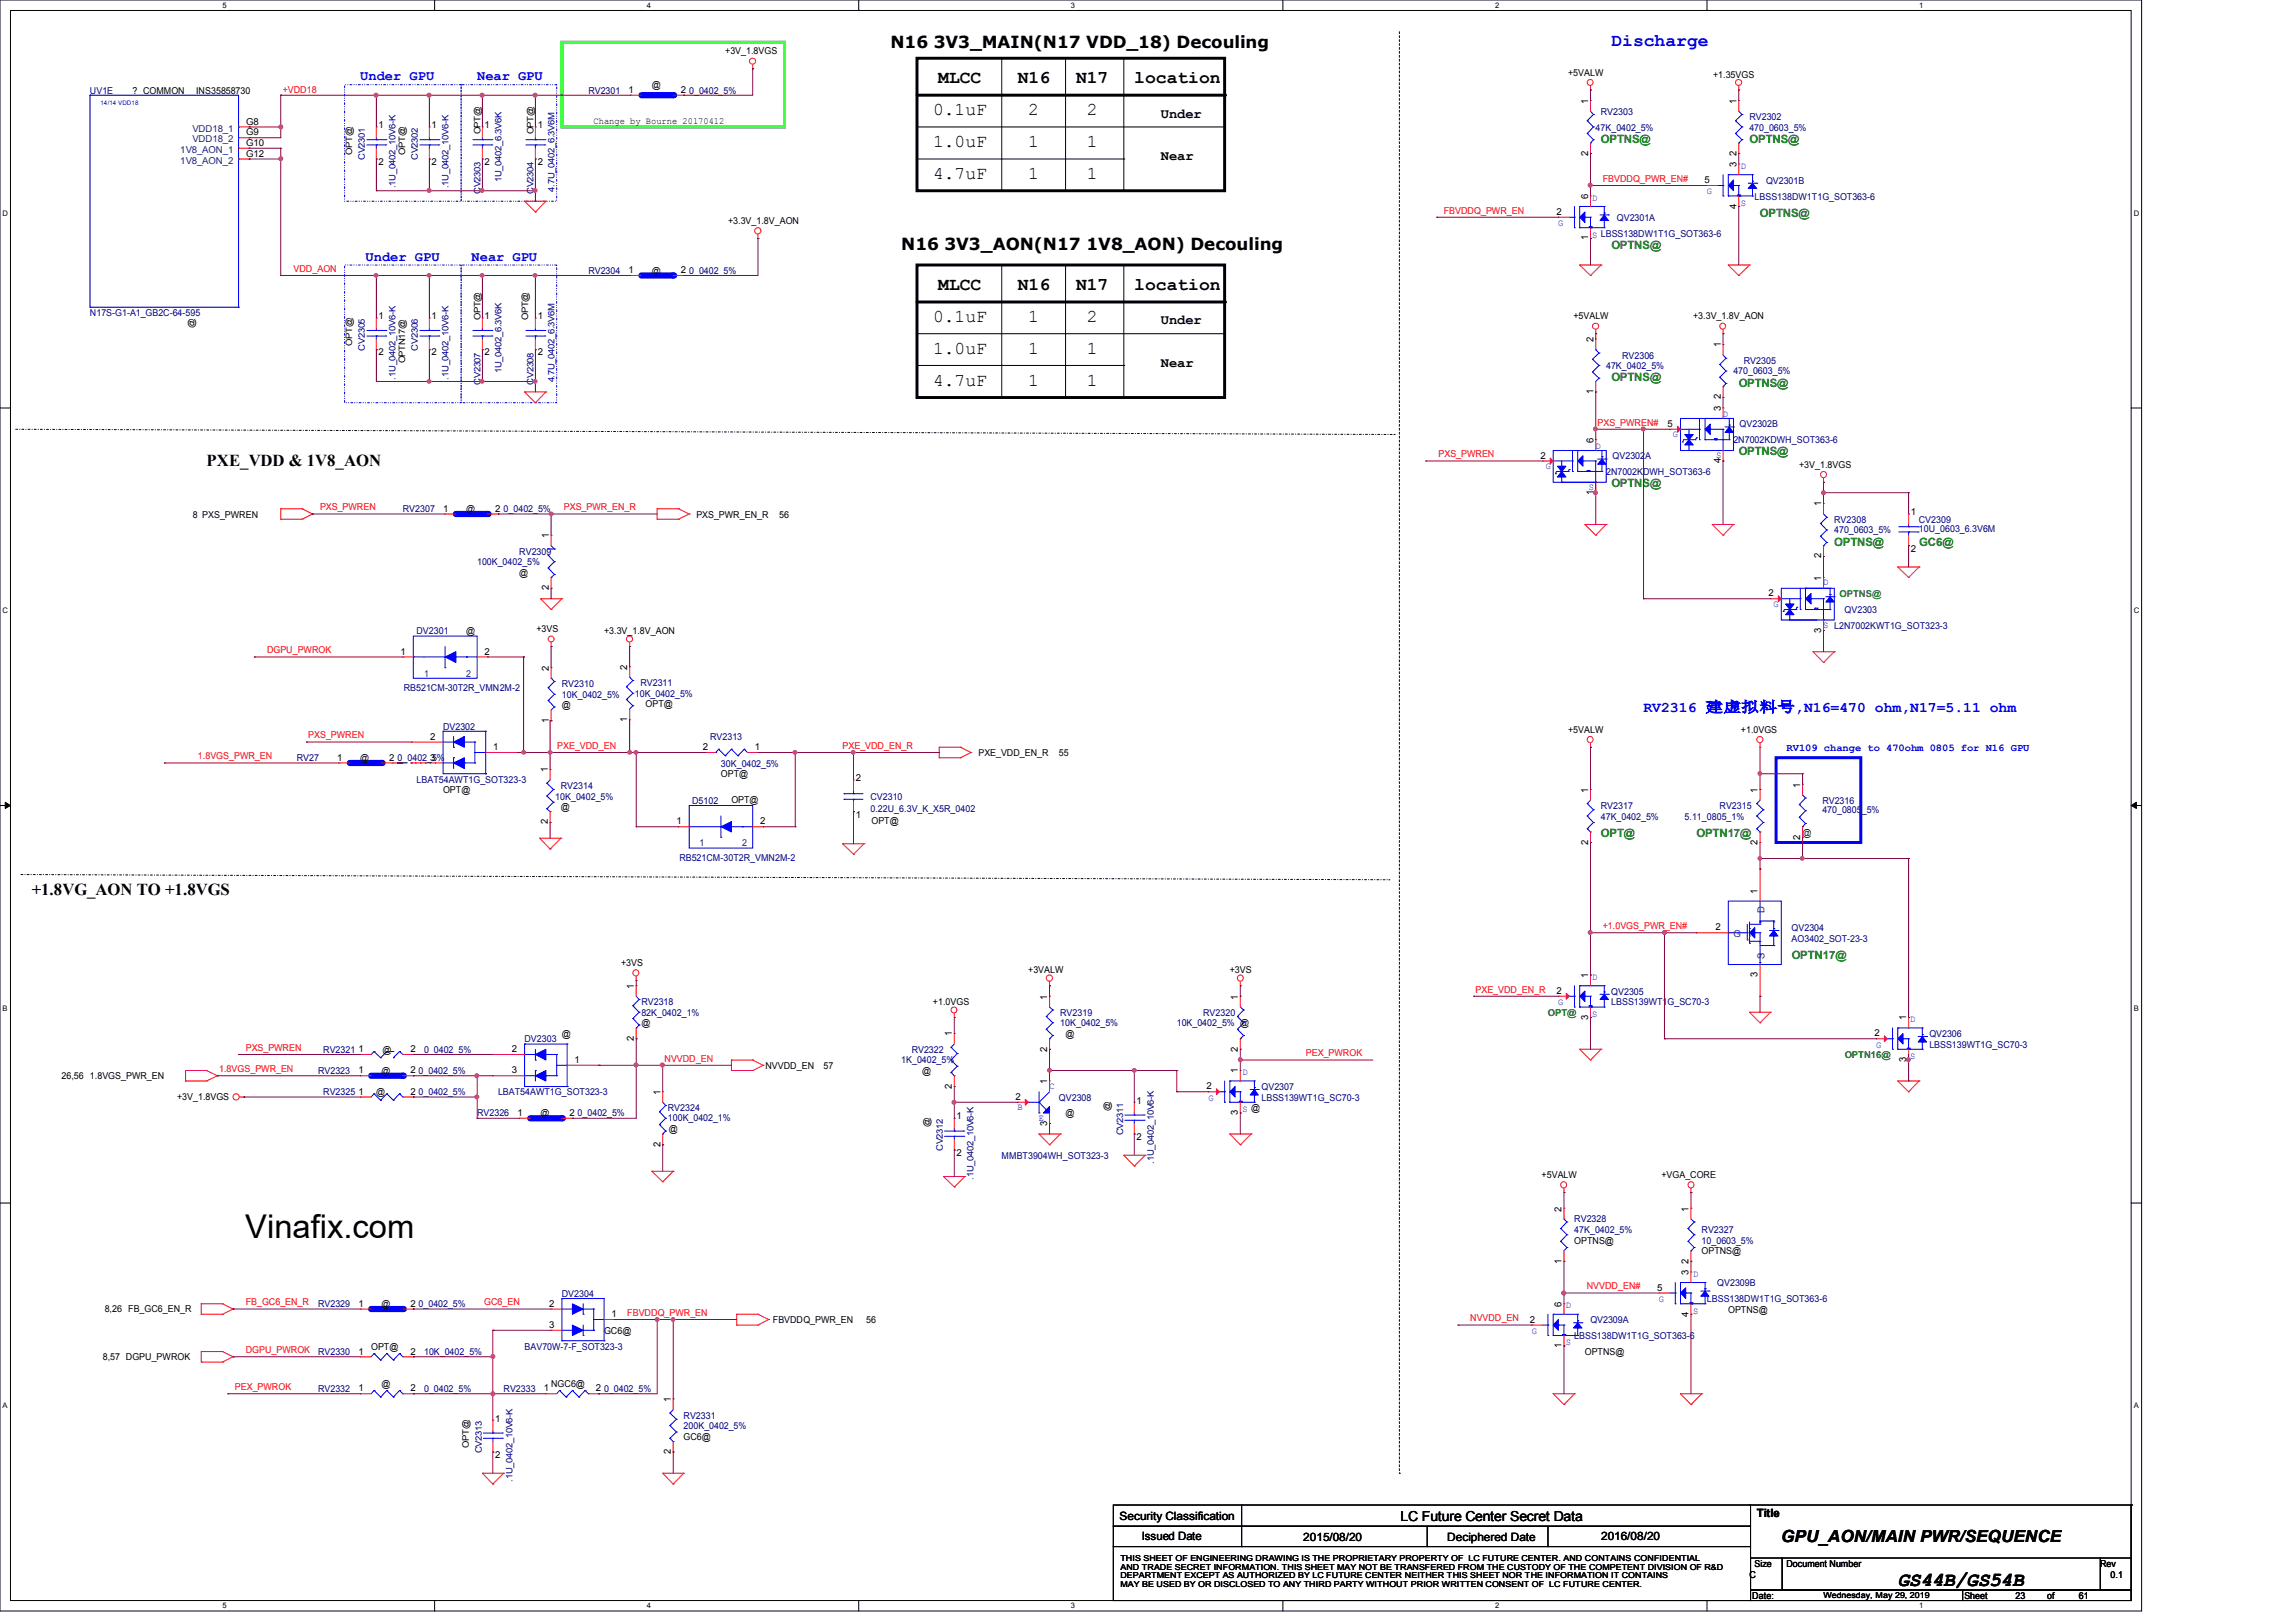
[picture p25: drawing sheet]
<svg xmlns="http://www.w3.org/2000/svg" width="297mm" height="210mm" viewBox="0 0 297 210" stroke-linecap="round" stroke-linejoin="round" font-family="sans-serif">
<defs><g id="words">
<text font-size="4.2" x="31.7" y="160.2">Vinafix.com</text>
<text font-size="2.6" x="245.5" y="205.1">GS44B/GS54B</text>
<g font-size="2.3">
<text x="121.4" y="10.8">MLCC</text>
<text x="131.7" y="10.8">N16</text>
<text x="139.2" y="10.8">N17</text>
<text x="146.7" y="10.8">location</text>
<text x="120.7" y="14.9">0.1uF</text>
<text x="133" y="14.9">2</text>
<text x="140.6" y="14.9">2</text>
<text x="120.7" y="19.1">1.0uF</text>
<text x="120.7" y="23.2">4.7uF</text>
<text x="133" y="19.1">1</text>
<text x="133" y="23.2">1</text>
<text x="140.6" y="19.1">1</text>
<text x="140.6" y="23.2">1</text>
<text x="120.7" y="41.7">0.1uF</text>
<text x="121.4" y="37.5">MLCC</text>
<text x="131.7" y="37.5">N16</text>
<text x="133" y="41.7">1</text>
<text x="139.2" y="37.5">N17</text>
<text x="140.6" y="41.7">2</text>
<text x="146.7" y="37.5">location</text>
<text x="120.7" y="45.8">1.0uF</text>
<text x="133" y="45.8">1</text>
<text x="140.6" y="45.8">1</text>
<text x="120.7" y="49.9">4.7uF</text>
<text x="133" y="49.9">1</text>
<text x="140.6" y="49.9">1</text>
</g>
<text font-size="2.3" fill="#00f" x="208.4" y="6">Discharge</text>
<g font-size="2.2">
<text x="115.2" y="6.3">N16</text>
<text x="120.8" y="6.3">3V3_MAIN(N17 VDD_18) Decouling</text>
<text x="116.6" y="32.3">N16</text>
<text x="122.2" y="32.3">3V3_AON(N17</text>
<text x="140.5" y="32.3">1V8_AON) Decouling</text>
<text x="26.7" y="60.3">PXE_VDD &amp; 1V8_AON</text>
<text x="4.1" y="115.8">+1.8VG_AON TO +1.8VGS</text>
<text x="230.4" y="199.5">GPU_AON/MAIN PWR/SEQUENCE</text>
</g>
<text font-size="1.9" fill="#00f" x="212.6" y="92.1">RV2316 建虚拟料号,N16=470 ohm,N17=5.11 ohm</text>
<g font-size="1.8" fill="#00f">
<text x="46.6" y="10.4">Under GPU</text>
<text x="61.7" y="10.4">Near GPU</text>
<text x="47.3" y="33.7">Under GPU</text>
<text x="61" y="33.7">Near GPU</text>
</g>
<g font-size="1.8">
<text x="150.2" y="15.2">Under</text>
<text x="150.2" y="20.7">Near</text>
<text x="150.2" y="42">Under</text>
<text x="150.2" y="47.5">Near</text>
<text x="181.2" y="196.8">LC Future Center Secret Data</text>
</g>
<g font-size="1.5" fill="#008000">
<text x="207.1" y="18.5">OPTNS@</text>
<text x="226.3" y="18.5">OPTNS@</text>
<text x="227.7" y="28.1">OPTNS@</text>
<text x="208.4" y="32.2">OPTNS@</text>
<text x="208.4" y="49.4">OPTNS@</text>
<text x="224.9" y="50">OPTNS@</text>
<text x="224.9" y="58.9">OPTNS@</text>
<text x="208.4" y="63.1">OPTNS@</text>
<text x="237.3" y="70.6">OPTNS@</text>
<text x="248.2" y="70.6">GC6@</text>
<text x="207.1" y="108.3">OPT@</text>
<text x="219.5" y="108.3">OPTN17@</text>
<text x="231.8" y="124.1">OPTN17@</text>
</g>
<g font-size="1.5">
<text x="144.8" y="196.6">Security Classification</text>
<text x="227.2" y="196.3">Title</text>
<text x="147.7" y="199.3">Issued Date</text>
<text x="168.6" y="199.4">2015/08/20</text>
<text x="187.2" y="199.4">Deciphered Date</text>
<text x="207.1" y="199.3">2016/08/20</text>
</g>
<text font-size="1.4" fill="#00f" x="231.1" y="97.1">RV109 change to 470ohm 0805 for N16 GPU</text>
<g font-size="1.2">
<text x="84.3" y="11.4">@</text>
<text x="93.8" y="7">+3V_1.8VGS</text>
<text x="202.8" y="9.8">+5VALW</text>
<text x="221.6" y="10">+1.35VGS</text>
<text x="17.1" y="12.1">? COMMON</text>
<text x="25.4" y="12.1">INS35858730</text>
<text x="31.8" y="17.5">G9</text>
<text x="31.8" y="16.1">G8</text>
<text x="49" y="16.6">1</text>
<text x="55.8" y="16.6">1</text>
<text x="62.1" y="17.4" transform="rotate(-90 62.1 17.4)">OPT@</text>
<text x="62.7" y="16.6">1</text>
<text x="69" y="17.4" transform="rotate(-90 69 17.4)">OPT@</text>
<text x="69.6" y="16.6">1</text>
<text x="76.8" y="16.1">Change by Bourne 20170412</text>
<text x="81.3" y="12">1</text>
<text x="88" y="12">2</text>
<text x="205.4" y="13.4" transform="rotate(-90 205.4 13.4)">1</text>
<text x="224.6" y="13.4" transform="rotate(-90 224.6 13.4)">1</text>
<text x="31.8" y="18.9">G10</text>
<text x="31.8" y="20.3">G12</text>
<text x="45.5" y="20" transform="rotate(-90 45.5 20)">OPT@</text>
<text x="49" y="21.3">2</text>
<text x="52.4" y="20" transform="rotate(-90 52.4 20)">OPT@</text>
<text x="55.8" y="21.3">2</text>
<text x="62.7" y="21.3">2</text>
<text x="69.6" y="21.3">2</text>
<text x="205.4" y="20.2" transform="rotate(-90 205.4 20.2)">2</text>
<text x="220.5" y="23.7">5</text>
<text x="224.6" y="21.6" transform="rotate(-90 224.6 21.6)">3</text>
<text x="224.6" y="20.2" transform="rotate(-90 224.6 20.2)">2</text>
<text x="94.2" y="29">+3.3V_1.8V_AON</text>
<text x="201.3" y="27.8">2</text>
<text x="205.4" y="25.7" transform="rotate(-90 205.4 25.7)">6</text>
<text x="224.6" y="27" transform="rotate(-90 224.6 27)">4</text>
<text x="81.3" y="35.3">1</text>
<text x="84.3" y="35.4">@</text>
<text x="88" y="35.3">2</text>
<text x="205.4" y="31.1" transform="rotate(-90 205.4 31.1)">1</text>
<text x="49" y="41.3">1</text>
<text x="55.8" y="41.3">1</text>
<text x="62.1" y="41.4" transform="rotate(-90 62.1 41.4)">OPT@</text>
<text x="62.7" y="41.3">1</text>
<text x="68.3" y="41.4" transform="rotate(-90 68.3 41.4)">OPT@</text>
<text x="69.6" y="41.3">1</text>
<text x="203.5" y="41.3">+5VALW</text>
<text x="219" y="41.3">+3.3V_1.8V_AON</text>
<text x="25.1" y="42.4" transform="rotate(-90 25.1 42.4)">@</text>
<text x="45.5" y="44.7" transform="rotate(-90 45.5 44.7)">OPT@</text>
<text x="49" y="46">2</text>
<text x="52.4" y="47" transform="rotate(-90 52.4 47)">OPTN17@</text>
<text x="55.8" y="46">2</text>
<text x="62.7" y="46">2</text>
<text x="69.6" y="46">2</text>
<text x="206.1" y="44.3" transform="rotate(-90 206.1 44.3)">2</text>
<text x="222.6" y="45" transform="rotate(-90 222.6 45)">1</text>
<text x="206.1" y="51" transform="rotate(-90 206.1 51)">1</text>
<text x="222.6" y="53.2" transform="rotate(-90 222.6 53.2)">3</text>
<text x="222.6" y="51.7" transform="rotate(-90 222.6 51.7)">2</text>
<text x="199.3" y="59.4">2</text>
<text x="206.1" y="57.3" transform="rotate(-90 206.1 57.3)">6</text>
<text x="215.7" y="55.2">5</text>
<text x="222.6" y="59.9" transform="rotate(-90 222.6 59.9)">4</text>
<text x="206.1" y="64.1" transform="rotate(-90 206.1 64.1)">1</text>
<text x="232.7" y="60.5">+3V_1.8VGS</text>
<text x="235.6" y="65.5" transform="rotate(-90 235.6 65.5)">1</text>
<text x="24.9" y="67">8 PXS_PWREN</text>
<text x="57.3" y="66.2">1</text>
<text x="60.3" y="66.3">@</text>
<text x="64" y="66.2">2</text>
<text x="71" y="69.6" transform="rotate(-90 71 69.6)">1</text>
<text x="90.1" y="67">PXS_PWR_EN_R</text>
<text x="100.8" y="67">56</text>
<text x="247.2" y="66.6">1</text>
<text x="247.2" y="71.4">2</text>
<text x="67.2" y="74.5">@</text>
<text x="71" y="76.4" transform="rotate(-90 71 76.4)">2</text>
<text x="228.8" y="77.2">2</text>
<text x="235.6" y="75.1" transform="rotate(-90 235.6 75.1)">1</text>
<text x="235.6" y="72.3" transform="rotate(-90 235.6 72.3)">2</text>
<text x="60.3" y="82">@</text>
<text x="69.4" y="81.8">+3VS</text>
<text x="78.1" y="82">+3.3V_1.8V_AON</text>
<text x="235.6" y="81.9" transform="rotate(-90 235.6 81.9)">3</text>
<text x="51.8" y="84.7">1</text>
<text x="62.7" y="84.7">2</text>
<text x="71" y="86.8" transform="rotate(-90 71 86.8)">2</text>
<text x="81.1" y="86.7" transform="rotate(-90 81.1 86.7)">2</text>
<text x="55.7" y="95.7">2</text>
<text x="71" y="93.5" transform="rotate(-90 71 93.5)">1</text>
<text x="72.7" y="91.7">@</text>
<text x="81.1" y="93.4" transform="rotate(-90 81.1 93.4)">1</text>
<text x="83.5" y="91.5">OPT@</text>
<text x="202.8" y="94.8">+5VALW</text>
<text x="225.2" y="94.8">+1.0VGS</text>
<text x="43.6" y="98.4">1</text>
<text x="46.6" y="98.5">@</text>
<text x="50.3" y="98.4">2</text>
<text x="55.7" y="98.4">3</text>
<text x="63.8" y="97.1">1</text>
<text x="70.9" y="99.9" transform="rotate(-90 70.9 99.9)">1</text>
<text x="90.9" y="97.1">2</text>
<text x="93.3" y="100.6">OPT@</text>
<text x="97.7" y="97.1">1</text>
<text x="110.7" y="101.1">2</text>
<text x="126.6" y="97.8">PXE_VDD_EN_R</text>
<text x="137" y="97.8">55</text>
<text x="232.9" y="101.9" transform="rotate(-90 232.9 101.9)">1</text>
<text x="57.3" y="102.6">OPT@</text>
<text x="70.9" y="106.7" transform="rotate(-90 70.9 106.7)">2</text>
<text x="72.6" y="104.8">@</text>
<text x="87.5" y="106.7">1</text>
<text x="94.6" y="103.8">OPT@</text>
<text x="98.3" y="106.7">2</text>
<text x="110.7" y="105.8">1</text>
<text x="112.7" y="106.6">OPT@</text>
<text x="205.4" y="102.6" transform="rotate(-90 205.4 102.6)">1</text>
<text x="227.4" y="102.6" transform="rotate(-90 227.4 102.6)">1</text>
<text x="205.4" y="109.3" transform="rotate(-90 205.4 109.3)">2</text>
<text x="227.4" y="109.3" transform="rotate(-90 227.4 109.3)">2</text>
<text x="232.9" y="108.6" transform="rotate(-90 232.9 108.6)">2</text>
<text x="227.4" y="115.6" transform="rotate(-90 227.4 115.6)">1</text>
<text x="80.3" y="125">+3VS</text>
<text x="133" y="125.9">+3VALW</text>
<text x="159.1" y="125.9">+3VS</text>
<text x="221.9" y="120.4">2</text>
<text x="82" y="127.9" transform="rotate(-90 82 127.9)">1</text>
<text x="120.7" y="130">+1.0VGS</text>
<text x="135.5" y="129.3" transform="rotate(-90 135.5 129.3)">1</text>
<text x="160.1" y="129.3" transform="rotate(-90 160.1 129.3)">1</text>
<text x="201.3" y="128.6">2</text>
<text x="205.4" y="132" transform="rotate(-90 205.4 132)">3</text>
<text x="205.4" y="126.6" transform="rotate(-90 205.4 126.6)">1</text>
<text x="227.4" y="126.5" transform="rotate(-90 227.4 126.5)">3</text>
<text x="46.4" y="136.1">1</text>
<text x="49.5" y="136.2">@</text>
<text x="53.1" y="136.1">2</text>
<text x="66.2" y="136.1">2</text>
<text x="72.7" y="134.2">@</text>
<text x="74.3" y="137.5">1</text>
<text x="82" y="134.7" transform="rotate(-90 82 134.7)">2</text>
<text x="83" y="132.8">@</text>
<text x="123.1" y="134.1" transform="rotate(-90 123.1 134.1)">1</text>
<text x="135.5" y="136.1" transform="rotate(-90 135.5 136.1)">2</text>
<text x="137.8" y="134.2">@</text>
<text x="160.1" y="136.1" transform="rotate(-90 160.1 136.1)">2</text>
<text x="242.5" y="134.1">2</text>
<text x="246.6" y="137.4" transform="rotate(-90 246.6 137.4)">3</text>
<text x="246.6" y="132" transform="rotate(-90 246.6 132)">1</text>
<text x="8" y="139.7">26,56</text>
<text x="11.6" y="139.7">1.8VGS_PWR_EN</text>
<text x="22.9" y="142.3">+3V_1.8VGS</text>
<text x="46.4" y="138.9">1</text>
<text x="46.4" y="141.6">1</text>
<text x="48.7" y="141.7">@</text>
<text x="49.4" y="139">@</text>
<text x="53.1" y="138.9">2</text>
<text x="53.1" y="141.6">2</text>
<text x="66.2" y="138.9">3</text>
<text x="85.4" y="141.6" transform="rotate(-90 85.4 141.6)">1</text>
<text x="99" y="138.3">NVVDD_EN</text>
<text x="106.5" y="138.3">57</text>
<text x="119.3" y="139">@</text>
<text x="123.1" y="140.8" transform="rotate(-90 123.1 140.8)">2</text>
<text x="131.4" y="142.3">2</text>
<text x="135.5" y="140.3" transform="rotate(-90 135.5 140.3)">1</text>
<text x="143.6" y="143.7" transform="rotate(-90 143.6 143.7)">@</text>
<text x="147" y="142.8">1</text>
<text x="156.1" y="141">2</text>
<text x="160.1" y="138.9" transform="rotate(-90 160.1 138.9)">1</text>
<text x="66.9" y="144.4">1</text>
<text x="69.9" y="144.4">@</text>
<text x="73.7" y="144.4">2</text>
<text x="85.4" y="148.4" transform="rotate(-90 85.4 148.4)">2</text>
<text x="86.5" y="146.5">@</text>
<text x="120.3" y="145.8" transform="rotate(-90 120.3 145.8)">@</text>
<text x="123.7" y="144.8">1</text>
<text x="123.7" y="149.6">2</text>
<text x="135.5" y="145.7" transform="rotate(-90 135.5 145.7)">3</text>
<text x="137.8" y="144.4">@</text>
<text x="147" y="147.5">2</text>
<text x="160.1" y="144.3" transform="rotate(-90 160.1 144.3)">3</text>
<text x="199.4" y="152.4">+5VALW</text>
<text x="214.9" y="152.4">+VGA_CORE</text>
<text x="202" y="156.8" transform="rotate(-90 202 156.8)">2</text>
<text x="203.6" y="160.9">OPTNS@</text>
<text x="218.4" y="156.8" transform="rotate(-90 218.4 156.8)">1</text>
<text x="202" y="163.5" transform="rotate(-90 202 163.5)">1</text>
<text x="214.4" y="167">5</text>
<text x="218.4" y="165" transform="rotate(-90 218.4 165)">3</text>
<text x="218.4" y="163.5" transform="rotate(-90 218.4 163.5)">2</text>
<text x="220.1" y="162.3">OPTNS@</text>
<text x="13.5" y="169.7">8,26 FB_GC6_EN_R</text>
<text x="46.4" y="169.1">1</text>
<text x="49.4" y="169.2">@</text>
<text x="53.1" y="169.1">2</text>
<text x="71" y="169.1">2</text>
<text x="71" y="171.8">3</text>
<text x="78.1" y="172.6">GC6@</text>
<text x="79.1" y="170.4">1</text>
<text x="100" y="171.2">FBVDDQ_PWR_EN</text>
<text x="112" y="171.2">56</text>
<text x="197.9" y="171.2">2</text>
<text x="202" y="169.1" transform="rotate(-90 202 169.1)">6</text>
<text x="218.4" y="170.3" transform="rotate(-90 218.4 170.3)">4</text>
<text x="223.5" y="169.8">OPTNS@</text>
<text x="13.3" y="176">8,57 DGPU_PWROK</text>
<text x="46.4" y="175.3">1</text>
<text x="48" y="174.6">OPT@</text>
<text x="49.4" y="179.5">@</text>
<text x="53.1" y="175.3">2</text>
<text x="71.3" y="179.5">NGC6@</text>
<text x="202" y="174.5" transform="rotate(-90 202 174.5)">1</text>
<text x="205" y="175.3">OPTNS@</text>
<text x="46.4" y="180">1</text>
<text x="53.1" y="180">2</text>
<text x="64" y="183.9">1</text>
<text x="70.4" y="180">1</text>
<text x="77.1" y="180">2</text>
<text x="86.8" y="181.4" transform="rotate(-90 86.8 181.4)">1</text>
<text x="60.7" y="187.3" transform="rotate(-90 60.7 187.3)">OPT@</text>
<text x="64" y="188.6">2</text>
<text x="86.8" y="188.2" transform="rotate(-90 86.8 188.2)">2</text>
<text x="88.4" y="186.3">GC6@</text>
<text x="227" y="202.7">Size</text>
<text x="231.1" y="202.7">Document Number</text>
<text x="271.7" y="202.7">Rev</text>
<text x="226.3" y="204.1">C</text>
<text x="226.7" y="206.9">Date:</text>
<text x="254.1" y="206.9">Sheet</text>
<text x="260.7" y="206.9">23</text>
<text x="264.8" y="206.9">of</text>
<text x="268.9" y="206.9">61</text>
<text x="273" y="204.1">0.1</text>
</g>
<g font-size="1.2" fill="#000080">
<text x="11.6" y="12.1">UV1E</text>
<text x="76.1" y="12.1">RV2301</text>
<text x="89.1" y="12.1">0_0402_5%</text>
<text x="206.4" y="16.9">47K_0402_5%</text>
<text x="207.1" y="14.9">RV2303</text>
<text x="226.3" y="15.5">RV2302</text>
<text x="226.3" y="16.9">470_0603_5%</text>
<text x="47.2" y="20.7" transform="rotate(-90 47.2 20.7)">CV2301</text>
<text x="54.1" y="20.7" transform="rotate(-90 54.1 20.7)">CV2302</text>
<text x="64.9" y="23.6" transform="rotate(-90 64.9 23.6)">1U_0402_6.3V6K</text>
<text x="228.5" y="23.7">QV2301B</text>
<text x="51.2" y="24.4" transform="rotate(-90 51.2 24.4)">.1U_0402_10V6-K</text>
<text x="58" y="24.4" transform="rotate(-90 58 24.4)">.1U_0402_10V6-K</text>
<text x="62.1" y="25.1" transform="rotate(-90 62.1 25.1)">CV2303</text>
<text x="69" y="25.1" transform="rotate(-90 69 25.1)">CV2304</text>
<text x="71.7" y="24.8" transform="rotate(-90 71.7 24.8)">4.7U_0402_6.3V6M</text>
<text x="209.1" y="28.6">QV2301A</text>
<text x="227" y="25.8">LBSS138DW1T1G_SOT363-6</text>
<text x="76.1" y="35.4">RV2304</text>
<text x="89.1" y="35.4">0_0402_5%</text>
<text x="11.6" y="40.9">N17S-G1-A1_GB2C-64-595</text>
<text x="47.2" y="45.4" transform="rotate(-90 47.2 45.4)">CV2305</text>
<text x="54.1" y="45.4" transform="rotate(-90 54.1 45.4)">CV2306</text>
<text x="207.8" y="47.8">47K_0402_5%</text>
<text x="209.8" y="46.4">RV2306</text>
<text x="225.6" y="47.1">RV2305</text>
<text x="51.2" y="49.1" transform="rotate(-90 51.2 49.1)">.1U_0402_10V6-K</text>
<text x="58" y="49.1" transform="rotate(-90 58 49.1)">.1U_0402_10V6-K</text>
<text x="62.1" y="49.8" transform="rotate(-90 62.1 49.8)">CV2307</text>
<text x="64.9" y="48.3" transform="rotate(-90 64.9 48.3)">1U_0402_6.3V6K</text>
<text x="69" y="49.8" transform="rotate(-90 69 49.8)">CV2308</text>
<text x="71.7" y="49.5" transform="rotate(-90 71.7 49.5)">4.7U_0402_6.3V6M</text>
<text x="224.2" y="48.4">470_0603_5%</text>
<text x="208.6" y="59.4">QV2302A</text>
<text x="224.2" y="57.4">2N7002KDWH_SOT363-6</text>
<text x="225" y="55.3">QV2302B</text>
<text x="207.8" y="61.5">2N7002KDWH_SOT363-6</text>
<text x="52.1" y="66.3">RV2307</text>
<text x="65.1" y="66.3">0_0402_5%</text>
<text x="67.2" y="71.8">RV2309</text>
<text x="237.3" y="67.6">RV2308</text>
<text x="237.3" y="69">470_0603_5%</text>
<text x="248.2" y="67.6">CV2309</text>
<text x="248.2" y="68.9">10U_0603_6.3V6M</text>
<text x="61.7" y="73.2">100K_0402_5%</text>
<text x="53.9" y="82">DV2301</text>
<text x="238.6" y="79.3">QV2303</text>
<text x="52.2" y="89.5">RB521CM-30T2R_VMN2M-2</text>
<text x="72.7" y="88.9">RV2310</text>
<text x="82.8" y="88.8">RV2311</text>
<text x="57.3" y="94.4">DV2302</text>
<text x="72.7" y="90.3">10K_0402_5%</text>
<text x="82.1" y="90.1">10K_0402_5%</text>
<text x="91.9" y="95.8">RV2313</text>
<text x="38.4" y="98.5">RV27</text>
<text x="51.4" y="98.5">0_0402_5%</text>
<text x="53.9" y="101.3">LBAT54AWT1G_SOT323-3</text>
<text x="93.3" y="99.2">30K_0402_5%</text>
<text x="71.8" y="103.5">10K_0402_5%</text>
<text x="72.6" y="102.1">RV2314</text>
<text x="89.5" y="104">D5102</text>
<text x="112.6" y="103.5">CV2310</text>
<text x="112.6" y="105.1">0.22U_6.3V_K_X5R_0402</text>
<text x="207.1" y="104.7">RV2317</text>
<text x="207.1" y="106">47K_0402_5%</text>
<text x="217.9" y="106">5.11_0805_1%</text>
<text x="222.4" y="104.7">RV2315</text>
<text x="235.7" y="104">RV2316</text>
<text x="235.7" y="105.2">470_0805_5%</text>
<text x="87.9" y="111.4">RB521CM-30T2R_VMN2M-2</text>
<text x="231.8" y="120.4">QV2304</text>
<text x="231.8" y="121.8">AO3402_SOT-23-3</text>
<text x="83" y="130">RV2318</text>
<text x="83" y="131.4">82K_0402_1%</text>
<text x="137.1" y="131.4">RV2319</text>
<text x="155.6" y="131.4">RV2320</text>
<text x="208.4" y="128.7">QV2305</text>
<text x="208.4" y="130">LBSS139WT1G_SC70-3</text>
<text x="41.8" y="136.2">RV2321</text>
<text x="54.9" y="136.2">0_0402_5%</text>
<text x="67.9" y="134.9">DV2303</text>
<text x="116.6" y="137.6">1K_0402_5%</text>
<text x="117.9" y="136.2">RV2322</text>
<text x="137.1" y="132.8">10K_0402_5%</text>
<text x="152.2" y="132.8">10K_0402_5% @</text>
<text x="249.6" y="134.2">QV2306</text>
<text x="249.6" y="135.6">LBSS139WT1G_SC70-3</text>
<text x="41.1" y="139">RV2323</text>
<text x="41.8" y="141.7">RV2325</text>
<text x="54.1" y="139">0_0402_5%</text>
<text x="54.1" y="141.7">0_0402_5%</text>
<text x="64.4" y="141.7">LBAT54AWT1G_SOT323-3</text>
<text x="86.4" y="143.8">RV2324</text>
<text x="137" y="142.4">QV2308</text>
<text x="163.2" y="141">QV2307</text>
<text x="163.2" y="142.4">LBSS139WT1G_SC70-3</text>
<text x="61.7" y="144.4">RV2326</text>
<text x="74.7" y="144.4">0_0402_5%</text>
<text x="86.4" y="145">100K_0402_1%</text>
<text x="122" y="148.9" transform="rotate(-90 122 148.9)">CV2312</text>
<text x="129.6" y="149.9">MMBT3904WH_SOT323-3</text>
<text x="145.3" y="146.9" transform="rotate(-90 145.3 146.9)">CV2311</text>
<text x="125.9" y="152.7" transform="rotate(-90 125.9 152.7)">.1U_0402_10V6-K</text>
<text x="149.3" y="150.6" transform="rotate(-90 149.3 150.6)">.1U_0402_10V6-K</text>
<text x="203.6" y="158.2">RV2328</text>
<text x="203.6" y="159.6">47K_0402_5%</text>
<text x="220.1" y="159.6">RV2327</text>
<text x="220.1" y="160.9">10_0603_5%</text>
<text x="72.7" y="167.8">DV2304</text>
<text x="222.1" y="166.4">QV2309B</text>
<text x="41.1" y="169.2">RV2329</text>
<text x="54.1" y="169.2">0_0402_5%</text>
<text x="203.6" y="173.3">LBSS138DW1T1G_SOT363-6</text>
<text x="205.7" y="171.2">QV2309A</text>
<text x="220.8" y="168.4">LBSS138DW1T1G_SOT363-6</text>
<text x="41.1" y="175.3">RV2330</text>
<text x="54.9" y="175.3">10K_0402_5%</text>
<text x="67.9" y="174.6">BAV70W-7-F_SOT323-3</text>
<text x="41.1" y="180.1">RV2332</text>
<text x="54.9" y="180.1">0_0402_5%</text>
<text x="65.1" y="180.1">RV2333</text>
<text x="78.1" y="180.1">0_0402_5%</text>
<text x="88.4" y="183.6">RV2331</text>
<text x="88.4" y="184.9">200K_0402_5%</text>
<text x="62.3" y="188" transform="rotate(-90 62.3 188)">CV2313</text>
<text x="66.3" y="191.7" transform="rotate(-90 66.3 191.7)">.1U_0402_10V6-K</text>
</g>
<g font-size="1.2" fill="#004080">
<text x="24.9" y="17">VDD18_1</text>
<text x="23.3" y="19.8">1V8_AON_1</text>
<text x="23.3" y="21.2">1V8_AON_2</text>
<text x="24.9" y="18.4">VDD18_2</text>
<text x="54.9" y="87.5">1</text>
<text x="60.3" y="87.5">2</text>
<text x="90.5" y="109.5">1</text>
<text x="96" y="109.5">2</text>
<text x="228.3" y="118.2" transform="rotate(-90 228.3 118.2)">D</text>
<text x="224.2" y="121.3">G</text>
<text x="228.3" y="124.1" transform="rotate(-90 228.3 124.1)">S</text>
</g>
<g font-size="1.2" fill="#f00">
<text x="36.6" y="12.1">+VDD18</text>
<text x="207.3" y="23.5">FBVDDQ_PWR_EN#</text>
<text x="186.8" y="27.6">FBVDDQ_PWR_EN</text>
<text x="38" y="35.2">VDD_AON</text>
<text x="186.1" y="59.2">PXS_PWREN</text>
<text x="206.7" y="55.1">PXS_PWREN#</text>
<text x="41.4" y="66">PXS_PWREN</text>
<text x="72.9" y="66">PXS_PWR_EN_R</text>
<text x="34.5" y="84.5">DGPU_PWROK</text>
<text x="39.9" y="95.5">PXS_PWREN</text>
<text x="25.6" y="98.3">1.8VGS_PWR_EN</text>
<text x="72.1" y="96.9">PXE_VDD_EN</text>
<text x="109" y="96.9">PXE_VDD_EN_R</text>
<text x="207.3" y="120.2">+1.0VGS_PWR_EN#</text>
<text x="190.9" y="128.4">PXE_VDD_EN_R</text>
<text x="31.8" y="136">PXS_PWREN</text>
<text x="86" y="137.4">NVVDD_EN</text>
<text x="168.9" y="136.7">PEX_PWROK</text>
<text x="28.4" y="138.7">1.8VGS_PWR_EN</text>
<text x="205.3" y="166.8">NVVDD_EN#</text>
<text x="31.8" y="168.9">FB_GC6_EN_R</text>
<text x="62.6" y="168.9">GC6_EN</text>
<text x="81.1" y="170.3">FBVDDQ_PWR_EN</text>
<text x="190.2" y="171">NVVDD_EN</text>
<text x="30.4" y="179.9">PEX_PWROK</text>
<text x="31.8" y="175.1">DGPU_PWROK</text>
</g>
<g font-size="1.2" fill="#00f">
<text x="225.2" y="21.8">D</text>
<text x="201.6" y="29.3">G</text>
<text x="206" y="26">D</text>
<text x="220.8" y="25.1">G</text>
<text x="225.2" y="26.6">S</text>
<text x="206" y="30.8">S LBSS138DW1T1G_SOT363-6</text>
<text x="222.9" y="53.9">D</text>
<text x="206.4" y="58">D</text>
<text x="216.4" y="56.6">G</text>
<text x="222" y="59.3">S</text>
<text x="200" y="60.7">G</text>
<text x="205.5" y="63.4">S</text>
<text x="235.8" y="75.7">D</text>
<text x="229.4" y="78.5">G</text>
<text x="235.8" y="81.2">S L2N7002KWT1G_SOT323-3</text>
<text x="201.6" y="130">G</text>
<text x="206" y="126.8">D</text>
<text x="206" y="131.6">S</text>
<text x="242.7" y="135.6">G</text>
<text x="247.1" y="132.2">D</text>
<text x="247.1" y="137.1">S</text>
<text x="131.6" y="143.6">B</text>
<text x="135.7" y="140.9">C</text>
<text x="156.3" y="142.4">G</text>
<text x="160.7" y="139.1">D</text>
<text x="160.7" y="143.9">S @</text>
<text x="134.4" y="145">E</text>
<text x="219" y="165.2">D</text>
<text x="198.1" y="172.6">G</text>
<text x="202.5" y="169.3">D</text>
<text x="214.6" y="168.5">G</text>
<text x="219" y="170">S</text>
<text x="202.5" y="174.1">S</text>
</g>
<text font-size="1.2" fill="#008040" x="238" y="77.3">OPTNS@</text>
<text font-size="1.2" fill="#004000" x="233.2" y="108.1">@</text>
<g font-size="1.2" fill="#008000">
<text x="200.2" y="131.4">OPT@</text>
<text x="238.6" y="136.9">OPTN16@</text>
</g>
<g font-size="1.1">
<text x="144.9" y="202">THIS SHEET OF ENGINEERING DRAWING IS THE PROPRIETARY PROPERTY OF LC FUTURE CENTER. AND CONTAINS CONFIDENTIAL</text>
<text x="144.9" y="203.1">AND TRADE SECRET INFORMATION. THIS SHEET MAY NOT BE TRANSFERED FROM THE CUSTODY OF THE COMPETENT DIVISION OF R&amp;D</text>
<text x="144.9" y="204.2">DEPARTMENT EXCEPT AS AUTHORIZED BY LC FUTURE CENTER NEITHER THIS SHEET NOR THE INFORMATION IT CONTAINS</text>
<text x="144.9" y="205.3">MAY BE USED BY OR DISCLOSED TO ANY THIRD PARTY WITHOUT PRIOR WRITTEN CONSENT OF LC FUTURE CENTER.</text>
<text x="235.9" y="206.7">Wednesday, May 29, 2019</text>
</g>
<g font-size="1">
<text x="28.8" y="1">5</text>
<text x="83.7" y="1">4</text>
<text x="138.5" y="1">3</text>
<text x="193.4" y="1">2</text>
<text x="248.3" y="1">1</text>
<text x=".3" y="27.9">D</text>
<text x="276" y="27.9">D</text>
<text x=".3" y="79.4">C</text>
<text x="276" y="79.4">C</text>
<text x=".3" y="130.8">B</text>
<text x="276" y="130.8">B</text>
<text x=".3" y="182.2">A</text>
<text x="276" y="182.2">A</text>
<text x="28.8" y="208.1">5</text>
<text x="83.7" y="208.1">4</text>
<text x="138.5" y="208.1">3</text>
<text x="193.4" y="208.1">2</text>
<text x="248.3" y="208.1">1</text>
</g>
<text font-size=".8" fill="#00f" x="13" y="13.6">14/14 VDD18</text>
</g></defs>
<path d="M0 0h277v208.4h-277zM1.4 1.4h274.3v205.7h-274.3z" fill="none" stroke="#000" stroke-width=".13"/>
<g fill="#fff">
<path d="M28.8 .1h.5v1.1h-.5z"/>
<path d="M28.8 207.2h.5v1.1h-.5z"/>
</g>
<path d="M56.2 0v1.4M56.2 207.1v1.3" fill="none" stroke="#000" stroke-width=".13"/>
<g fill="#fff">
<path d="M83.7 .1h.5v1.1h-.5z"/>
<path d="M83.7 207.2h.5v1.1h-.5z"/>
</g>
<path d="M111.1 0v1.4M111.1 207.1v1.3" fill="none" stroke="#000" stroke-width=".13"/>
<g fill="#fff">
<path d="M138.5 .1h.6v1.1h-.6z"/>
<path d="M138.5 207.2h.6v1.1h-.6z"/>
</g>
<path d="M165.9 0v1.4M165.9 207.1v1.3" fill="none" stroke="#000" stroke-width=".13"/>
<g fill="#fff">
<path d="M193.4 .1h.5v1.1h-.5z"/>
<path d="M193.4 207.2h.5v1.1h-.5z"/>
</g>
<path d="M220.8 0v1.4M220.8 207.1v1.3" fill="none" stroke="#000" stroke-width=".13"/>
<g fill="#fff">
<path d="M248.2 .1h.6v1.1h-.6z"/>
<path d="M248.2 207.2h.6v1.1h-.6z"/>
</g>
<path d="M.3 27.6h.8" fill="none" stroke="#fff" stroke-width="1.1" stroke-linecap="butt"/>
<path d="M276 27.1h.7v1.1h-.7z" fill="#fff"/>
<path d="M.3 79h.8" fill="none" stroke="#fff" stroke-width="1.1" stroke-linecap="butt"/>
<path d="M276 78.5h.7v1.1h-.7z" fill="#fff"/>
<path d="M0 52.8h1.4M275.7 52.8h1.3" fill="none" stroke="#000" stroke-width=".13"/>
<g fill="#fff">
<path d="M.3 129.9h.7v1.1h-.7z"/>
<path d="M276 129.9h.6v1.1h-.6z"/>
</g>
<path d="M0 104.2h1.4M275.7 104.2h1.3" fill="none" stroke="#000" stroke-width=".13"/>
<path d="M.7 103.8l.7 .4-.7 .4zM275.7 104.2l.7-.4v.8z" fill="#000" stroke="#000" stroke-width=".13"/>
<g fill="#fff">
<path d="M.3 181.4h.7v1.1h-.7z"/>
<path d="M276 181.4h.6v1.1h-.6z"/>
</g>
<g fill="none" stroke="#000" stroke-width=".13">
<path d="M118.6 16.4h39.8M129.6 7.5v17.2M137.8 7.5v17.2M145.4 7.5v17.2M158.4 16.4h.1M118.6 20.6h26.8M129.6 24.7h.1M129.6 34.3v17.1M137.8 24.7h.1M137.8 34.3v17.1M145.4 20.6h.1M145.4 24.7h.1"/>
<path d="M145.4 34.3v17.1M118.6 47.3h26.8M118.6 43.2h39.8M129.6 51.4h.1M137.8 51.4h.1M145.4 47.3h.1M145.4 51.4h.1M158.4 43.2h.1M0 155.7h1.4M275.7 155.7h1.3M144 194.7h82.4v2.8h-82.4zM144 197.5h82.4v2.6h-82.4z"/>
<path d="M160.6 197.5h.1M160.6 194.7v5.4M184.6 197.5v2.6M200.2 197.5v2.6M226.3 194.7h49.4M275.7 194.7h.1M275.7 194.7v6.9M144 200.1h82.4v7h-82.4zM160.6 200.1h.1M184.6 200.1h.1M200.2 200.1h.1M226.4 201.6h4.1v4.1h-4.1z"/>
<path d="M226.4 205.7h27.5v1.4h-27.5zM230.5 201.6h41.2v4.1h-41.2zM253.9 205.7h21.8v1.4h-21.8zM271.7 201.6h4v4.1h-4z"/>
</g>
<path d="M44.6 11h15v15h-15zM59.6 11h12.4v15h-12.4zM44.6 34.3h15v17.8h-15zM59.6 34.3h12.4v17.8h-12.4z" fill="none" stroke="#00f" stroke-width=".13" stroke-dasharray=".3 .3 0 .3 0 .3"/>
<path d="M2 55.5l178.3 .7M180.3 56.2h.1M2.7 113.2l177 .6M179.7 113.8h.1" fill="none" stroke="#000" stroke-width=".13" stroke-dasharray=".3 .3 0 .3"/>
<path d="M72.7 5.5h28.8v10.9h-28.8z" fill="none" stroke="#0f0" stroke-width=".38"/>
<path d="M118.6 7.5h39.8v17.2h-39.8zM118.6 12.3h39.8M118.6 34.3h39.8v17.1h-39.8zM118.6 39.1h39.8" fill="none" stroke="#000" stroke-width=".38"/>
<g fill="#000">
<circle cx="158.4" cy="12.3" r=".19"/>
<circle cx="158.4" cy="39.1" r=".19"/>
</g>
<path d="M181 4.1v186.5M181 190.6h.1" fill="none" stroke="#000" stroke-width=".13" stroke-dasharray=".3 .3"/>
<path d="M229.7 98h11v11h-11z" fill="none" stroke="#00f" stroke-width=".38"/>
<g fill="none" stroke="#f00" stroke-width=".13">
<path d="M97.4 8.9h.1M97.4 8.3v.6M205.7 11.6h.1M205.7 11.1v.5M224.9 11.6h.1M224.9 11.1v.5M67.9 26h.1M67.9 26h2.7M67.9 26l1.4 1.4M69.3 27.4h.1M70.6 26h.1M70.6 26l-1.3 1.4"/>
<path d="M98 30.9h.1M98 30.3v.6M201.6 28.1h.1M201.6 28.1h1.4M204.3 34.3h.1M204.3 34.3h2.8M204.3 34.3l1.4 1.3M205.7 35.6h.1M205.7 25.4h.1M205.7 30.9h.1M205.7 25.4v1.3M205.7 29.5v1.4"/>
<path d="M207.1 34.3h.1M207.1 34.3l-1.4 1.3M223.6 34.3h.1M223.6 34.3h2.7M223.6 34.3l1.3 1.3M224.9 35.6h.1M226.3 34.3h.1M226.3 34.3l-1.4 1.3M67.9 50.7h.1M67.9 50.7h2.7M67.9 50.7l1.4 1.4M69.3 52.1h.1"/>
<path d="M70.6 50.7h.1M70.6 50.7l-1.3 1.4M206.4 43.2h.1M206.4 42.6v.6M222.9 43.2h.1M222.9 42.6v.6M36.3 67.2h.1M36.3 65.8h.1M36.3 65.8h2.8M36.3 67.2h2.8M36.3 65.8v1.4M39.1 65.8h.1"/>
<path d="M39.1 67.2h.1M39.1 65.8l1.3 .7M40.4 66.5h.1M40.4 66.5l-1.3 .7M69.9 77.5h.1M69.9 77.5h2.8M69.9 77.5l1.4 1.4M71.3 78.9h.1M72.7 77.5h.1M72.7 77.5l-1.4 1.4M85 67.2h.1M85 65.8h.1"/>
<path d="M85 65.8h2.8M85 67.2h2.8M85 65.8v1.4M87.8 65.8h.1M87.8 67.2h.1M87.8 65.8l1.4 .7M89.2 66.5h.1M89.2 66.5l-1.4 .7M205 67.9h.1M205 67.9h2.8M205 67.9l1.4 1.4M206.4 69.3h.1"/>
<path d="M207.8 67.9h.1M207.8 67.9l-1.4 1.4M221.5 67.9h.1M221.5 67.9h2.7M221.5 67.9l1.4 1.4M222.9 69.3h.1M224.2 67.9h.1M224.2 67.9l-1.3 1.4M235.9 62.4h.1M235.9 61.8v.6M245.5 73.4h.1M245.5 73.4h2.7"/>
<path d="M245.5 73.4l1.4 1.3M246.9 74.7h.1M248.2 73.4h.1M248.2 73.4l-1.3 1.3M71.3 83.7h.1M71.3 83.1v.6M81.4 83.7h.1M81.4 83.1v.6M121.5 98h.1M121.5 96.7h.1M121.5 96.7h2.7M121.5 98h2.7"/>
<path d="M121.5 96.7v1.3M124.2 96.7h.1M124.2 98h.1M124.2 96.7l1.4 .7M125.6 97.4h.1M125.6 97.4l-1.4 .6M205.7 96.7h.1M205.7 96.1v.6M227.7 96.7h.1M227.7 96.1v.6M234.5 84.3h.1M234.5 84.3h2.8"/>
<path d="M234.5 84.3l1.4 1.4M235.9 85.7h.1M237.3 84.3h.1M237.3 84.3l-1.4 1.4M69.8 108.5h.1M69.8 108.5h2.8M69.8 108.5l1.4 1.4M71.2 109.9h.1M72.6 108.5h.1M72.6 108.5l-1.4 1.4M109 109.2h.1M109 109.2h2.8"/>
<path d="M109 109.2l1.4 1.3M110.4 110.5h.1M111.8 109.2h.1M111.8 109.2l-1.4 1.3M24 139.9h.1M24 138.5h.1M24 138.5h2.7M24 139.9h2.7M24 138.5v1.4M26.7 139.9h.1M26.7 138.5h.1M26.7 138.5l1.4 .7"/>
<path d="M28.1 139.2h.1M28.1 139.2l-1.4 .7M82.3 126.9h.1M82.3 126.3v.6M94.6 138.5h.1M94.6 137.2h.1M94.6 137.2h2.8M94.6 138.5h2.8M94.6 137.2v1.3M97.4 137.2h.1M97.4 138.5h.1M97.4 137.2l1.3 .6"/>
<path d="M98.7 137.8h.1M98.7 137.8l-1.3 .7M123.4 131.7h.1M123.4 131.1v.6M135.8 127.6h.1M135.8 127v.6M160.4 127.6h.1M160.4 127v.6M204.3 135.8h.1M204.3 135.8h2.8M204.3 135.8l1.4 1.4M205.7 137.2h.1"/>
<path d="M207.1 135.8h.1M207.1 135.8l-1.4 1.4M226.3 131h.1M226.3 131h2.7M226.3 131l1.4 1.3M227.7 132.3h.1M229 131h.1M229 131l-1.3 1.3M245.5 139.9h.1M245.5 139.9h2.7M245.5 139.9l1.4 1.4M248.2 139.9h.1"/>
<path d="M248.2 139.9l-1.3 1.4M31 141.9h.5M31.5 141.9h.1M84.3 151.6h.1M84.3 151.6h2.8M84.3 151.6l1.4 1.3M85.7 152.9h.1M87.1 151.6h.1M87.1 151.6l-1.4 1.3M122 152.2h.1M122 152.2h2.8M122 152.2l1.4 1.4"/>
<path d="M123.4 153.6h.1M124.8 152.2h.1M124.8 152.2l-1.4 1.4M134.4 146.7h.1M134.4 146.7h2.8M134.4 146.7l1.4 1.4M135.8 148.1h.1M137.2 146.7h.1M137.2 146.7l-1.4 1.4M145.4 149.5h.1M145.4 149.5h2.7M145.4 149.5l1.3 1.4"/>
<path d="M146.7 150.9h.1M148.1 149.5h.1M148.1 149.5l-1.4 1.4M159.1 146.7h.1M159.1 146.7h2.7M159.1 146.7l1.3 1.4M160.4 148.1h.1M161.8 146.7h.1M161.8 146.7l-1.4 1.4M202.3 154.3h.1M202.3 153.8v.5M218.7 154.3h.1"/>
<path d="M218.7 153.8v.5M246.9 141.3h.1M26 170.1h.1M26 168.7h.1M26 176.2h.1M26 174.9h.1M26 170.1h2.8M26 168.7h2.8M26 168.7v1.4M26 174.9v1.3M26 174.9h2.8M26 176.2h2.8"/>
<path d="M28.8 168.7h.1M28.8 170.1h.1M28.8 174.9h.1M28.8 176.2h.1M28.8 168.7l1.3 .7M28.8 174.9l1.3 .7M30.1 169.4h.1M30.1 175.6h.1M30.1 169.4l-1.3 .7M30.1 175.6l-1.3 .6M95.3 171.4h.1M95.3 170.1h.1"/>
<path d="M95.3 171.4h2.7M95.3 170.1v1.3M95.3 170.1h2.7M98 171.4h.1M98 170.1h.1M98 170.1l1.4 .6M99.4 170.7h.1M99.4 170.7l-1.4 .7M62.4 190.6h.1M62.4 190.6h2.8M62.4 190.6l1.4 1.4M63.8 192h.1"/>
<path d="M65.2 190.6h.1M65.2 190.6l-1.4 1.4M85.7 190.6h.1M85.7 190.6h2.7M85.7 190.6l1.4 1.4M87.1 192h.1M88.4 190.6h.1M88.4 190.6l-1.3 1.4M200.9 180.3h.1M200.9 180.3h2.8M200.9 180.3l1.4 1.4M202.3 181.7h.1"/>
<path d="M203.7 180.3h.1M203.7 180.3l-1.4 1.4M217.4 180.3h.1M217.4 180.3h2.7M217.4 180.3l1.3 1.4M218.7 181.7h.1M220.1 180.3h.1M220.1 180.3l-1.4 1.4"/>
<circle cx="97.4" cy="7.9" r=".39"/>
<circle cx="205.7" cy="10.7" r=".38"/>
<circle cx="224.9" cy="10.7" r=".39"/>
<circle cx="98" cy="29.9" r=".4"/>
<circle cx="206.4" cy="42.2" r=".39"/>
<circle cx="222.8" cy="42.2" r=".38"/>
<circle cx="235.9" cy="61.4" r=".39"/>
<circle cx="71.3" cy="82.7" r=".38"/>
<circle cx="81.4" cy="82.7" r=".39"/>
<circle cx="205.7" cy="95.7" r=".39"/>
<circle cx="227.6" cy="95.7" r=".4"/>
<circle cx="82.2" cy="125.9" r=".39"/>
<circle cx="123.4" cy="130.7" r=".38"/>
<circle cx="135.7" cy="126.6" r=".4"/>
<circle cx="160.4" cy="126.6" r=".39"/>
<circle cx="30.5" cy="141.9" r=".4"/>
<circle cx="202.3" cy="153.3" r=".39"/>
<circle cx="218.7" cy="153.3" r=".39"/>
</g>
<g fill="#00f" stroke="#00f" stroke-width=".13">
<path d="M204.3 28.1l.7-.7v1.4z"/>
<path d="M207.5 27.8l.6 .7h-1.1z"/>
</g>
<g fill="none" stroke="#00f" stroke-width=".13">
<path d="M203 28.1h.7M203.7 28.1h.1M203.7 29.5h.1M203.7 26.7v2.8M204.3 26.7h.1M204.3 29.5h.1M204.3 26.7h3.2M204.3 26.7v2.8M204.3 29.5h3.2M205 28.1h.1M205 28.1h.7M205.6 29.3h.1"/>
<path d="M205.6 29.3v.2M205.6 29.3h.3M205.7 29.5h.1M205.7 28.1h.1M205.7 28.1v1.4M205.9 29.3h.1M205.9 29.5h.1M205.9 29.3v.2M207 27.8h1.1M207.5 26.7h.1M207.5 27.6h.1M207.5 29.5h.1"/>
<path d="M207.5 28.5h.1M207.5 26.7v1.1M207.5 28.5v1M208.1 27.8h.1"/>
</g>
<path d="M68.6 144.7h4.1" fill="none" stroke="#00f" stroke-width=".8"/>
<circle cx="72.7" cy="144.7" r=".4" fill="#00f"/>
<path d="M67.2 144.7h.1M67.2 144.7h1.4M72.7 144.7h1.3M74 144.7h.1M46.6 175.6h.1M46.6 175.6h1.4M52.1 175.6h1.4M53.5 175.6h.1M46.6 180.3h.1M46.6 180.3h1.4M52.1 180.3h1.4M53.5 180.3h.1" fill="none" stroke="#f00" stroke-width=".13"/>
<g fill="none" stroke="#00f" stroke-width=".13">
<path d="M48.4 175.1h.1M48.4 179.9h.1M48.4 175.1l-.4 .5M48.4 175.1l.8 .9M48.4 179.9l-.4 .4M48.4 179.9l.8 .9M49.2 176h.1M50 175.1h.1M50 179.9h.1M50 175.1l-.8 .9M50 175.1l.9 .9M50 179.9l-.8 .9"/>
<path d="M50 179.9l.9 .9M50.9 176h.1M51.7 175.1h.1M51.7 179.9h.1M51.7 175.1l-.8 .9M51.7 175.1l.4 .5M51.7 179.9l-.8 .9M51.7 179.9l.4 .4M52.1 175.6h.1M49.2 180.8h.1M50.9 180.8h.1M52.1 180.3h.1"/>
</g>
<path d="M48 169.4h4.1" fill="none" stroke="#00f" stroke-width=".8"/>
<circle cx="52.1" cy="169.4" r=".4" fill="#00f"/>
<path d="M46.6 169.4h.1M46.6 169.4h1.4M52.1 169.4h1.4M53.5 169.4h.1" fill="none" stroke="#f00" stroke-width=".13"/>
<path d="M83 12.3h4.1" fill="none" stroke="#00f" stroke-width=".8"/>
<circle cx="87.1" cy="12.3" r=".4" fill="#00f"/>
<g fill="none" stroke="#f00" stroke-width=".13">
<path d="M69.3 16.4h.1M69.3 16.4v1.4M69.3 19.2v1.4M81.6 12.3h.1M81.6 12.3h1.4M87.1 12.3h1.3M88.4 12.3h.1M69.3 20.6h.1M62.4 41.1h.1M62.4 45.3h.1M62.4 41.1v1.4M62.4 43.9v1.4"/>
<path d="M69.3 41.1h.1M69.3 45.3h.1M69.3 41.1v1.4M69.3 43.9v1.4M52.1 85h.1M52.1 85h1.4M61.7 85h1.4M63.1 85h.1M87.8 107h.1M87.8 107h1.4M97.4 107h1.3M98.7 107h.1"/>
<path d="M123.4 144.7h.1M123.4 148.8h.1M123.4 144.7v1.3M123.4 147.4v1.4M146.7 142.6h.1M146.7 146.7h.1M146.7 142.6v1.4M146.7 145.4v1.3M198.2 171.4h.1M198.2 171.4h1.4M202.3 168.7h.1M202.3 174.2h.1"/>
<path d="M202.3 168.7v1.4M202.3 172.8v1.4M70.6 180.3h.1M70.6 180.3h1.4M76.1 180.3h1.4M77.5 180.3h.1"/>
</g>
<g fill="#00f" stroke="#00f" stroke-width=".13">
<path d="M201.6 170.7v1.4l-.7-.7z"/>
<path d="M204.1 171.2l.5 .6h-1.1z"/>
<path d="M93.3 107l1.3-.7v1.4z"/>
<path d="M57.6 85l1.4-.7v1.4z"/>
</g>
<g fill="none" stroke="#00f" stroke-width=".13">
<path d="M68 18.8h2.5M68 18.1h2.5M69.3 18.1h.1M69.3 18.8h.1M69.3 17.8v.3M69.3 18.8v.4M70.5 18.8h.1M70.5 18.1h.1M61.2 43.5h2.4M61.2 42.8h2.4M62.4 42.8h.1M62.4 43.5h.1"/>
<path d="M62.4 42.5v.3M62.4 43.5v.4M63.6 43.5h.1M63.6 42.8h.1M68 43.5h2.5M68 42.8h2.5M69.3 42.8h.1M69.3 43.5h.1M69.3 42.5v.3M69.3 43.5v.4M70.5 43.5h.1M70.5 42.8h.1"/>
<path d="M53.5 82.3h8.2v5.5h-8.2zM53.5 85h.1M53.5 85h4.1M57.6 85h.1M57.6 86.4h.1M57.6 83.7v2.7M59 85h2.7M60.3 85h.1M89.2 104.2h8.2v5.5h-8.2zM89.2 107h.1M89.2 107h4.1M93.3 107h.1"/>
<path d="M93.3 108.3h.1M93.3 105.6v2.7M94.6 107h2.8M96 107h.1M122.2 147h2.5M122.2 146.3h2.5M123.4 146.3h.1M123.4 147h.1M123.4 146v.3M123.4 147v.4M124.7 147h.1M124.7 146.3h.1"/>
<path d="M145.5 144.9h2.5M145.5 144.3h2.5M146.7 144.3h.1M146.7 144.9h.1M146.7 144v.3M146.7 144.9v.5M148 144.9h.1M148 144.3h.1M72.4 179.9h.1M72.4 179.9l-.4 .4M72.4 179.9l.8 .9M74 179.9h.1"/>
<path d="M74 179.9l-.8 .9M74 179.9l.9 .9M75.7 179.9h.1M75.7 179.9l-.8 .9M75.7 179.9l.4 .4M199.6 171.4h.6M200.2 171.4h.1M200.2 172.8h.1M200.2 170.1v2.7M200.9 170.1h.1M200.9 172.8h.1M200.9 170.1h3.2"/>
<path d="M200.9 170.1v2.7M200.9 172.8h3.2M201.6 171.4h.1M201.6 171.4h.7M202.1 172.7h.1M202.1 172.7v.1M202.1 172.7h.3M202.3 172.8h.1M202.3 171.4h.1M202.3 171.4v1.4M202.4 172.7h.1M202.4 172.8h.1"/>
<path d="M202.4 172.7v.1M203.5 171.2h1.1M204.1 170.1h.1M204.1 170.9h.1M204.1 172.8h.1M204.1 171.8h.1M204.1 170.1v1.1M204.1 171.8v1M204.6 171.2h.1M73.2 180.8h.1M74.9 180.8h.1M76.1 180.3h.1"/>
</g>
<path d="M45.3 98.7h4.1" fill="none" stroke="#00f" stroke-width=".8"/>
<circle cx="49.4" cy="98.7" r=".4" fill="#00f"/>
<g fill="none" stroke="#f00" stroke-width=".13">
<path d="M48.7 16.4h.1M48.7 16.4v1.4M48.7 19.2v1.4M205.7 13h.1M205.7 19.9h.1M205.7 13v1.4M205.7 18.5v1.4M48.7 20.6h.1M48.7 41.1h.1M48.7 45.3h.1M48.7 41.1v1.4M48.7 43.9v1.4"/>
<path d="M199.6 59.6h.1M199.6 59.6h1.3M206.4 56.9h.1M206.4 50.7h.1M206.4 43.9h.1M206.4 43.9v1.4M206.4 49.4v1.3M206.4 56.9v1.4M216 55.5h.1M216 55.5h1.4M222.9 52.8h.1M222.9 59.6h.1"/>
<path d="M222.9 52.8v1.3M222.9 58.3v1.3M206.4 63.8h.1M206.4 62.4v1.4M235.9 65.2h.1M235.9 72h.1M235.9 65.2v1.3M235.9 70.6v1.4M246.9 66.5h.1M246.9 70.6h.1M246.9 66.5v1.4M246.9 69.3v1.3"/>
<path d="M43.9 98.7h.1M43.9 98.7h1.4M49.4 98.7h1.3M50.7 98.7h.1M53.2 98.7h-.1h4.2M53.2 98.7h.1M53.2 96h.1M53.2 96h4.1M62.8 97.4h4.1M66.9 97.4h.1M71.3 93.3h.1M71.3 86.4h.1"/>
<path d="M71.3 86.4v1.4M71.3 91.9v1.4M91.2 97.4h.1M91.2 97.4h1.4M96.7 97.4h1.3M98 97.4h.1M205.7 102.2h.1M205.7 109h.1M205.7 102.2v1.3M205.7 107.7v1.3M227.7 102.2h.1M227.7 109h.1"/>
<path d="M227.7 102.2v1.3M227.7 107.7v1.3M233.2 101.5h.1M233.2 108.3h.1M233.2 101.5v1.4M233.2 107v1.3M82.3 127.6h.1M82.3 134.4h.1M82.3 127.6v1.3M82.3 133v1.4M160.4 128.9h.1M160.4 135.8h.1"/>
<path d="M160.4 128.9v1.4M160.4 134.4v1.4M242.7 134.4h.1M242.7 134.4h1.4M246.9 131.7h.1M246.9 137.2h.1M246.9 131.7v1.3M246.9 135.8v1.4M202.3 156.3h.1M202.3 156.3v1.4M71.3 169.4h.1M71.3 172.1h.1"/>
<path d="M71.3 169.4h1.4M71.3 172.1h1.4M78.1 170.7h1.4M79.5 170.7h.1M202.3 163.2h.1M202.3 161.8v1.4M214.6 167.3h.1M214.6 167.3h1.4M218.7 164.6h.1M218.7 170.1h.1M218.7 164.6v1.3M218.7 168.7v1.4"/>
<path d="M87.1 181h.1M87.1 187.9h.1M87.1 181v1.4M87.1 186.5v1.4"/>
</g>
<path d="M50.7 98.7h2" fill="none" stroke="#800040" stroke-width=".13"/>
<g fill="#00f" stroke="#00f" stroke-width=".13">
<path d="M204.1 59.6l.7-.6v1.3z"/>
<path d="M207.2 59.4l.6 .7h-1.1z"/>
<path d="M202 61l.6 .7h-1.1z"/>
<path d="M201.5 60.3h1.1l-.6 .7z"/>
<path d="M218.1 166.6v1.4l-.7-.7z"/>
<path d="M220.6 167l.5 .7h-1.1z"/>
<path d="M74 168.7l1.4 .7-1.4 .7z"/>
<path d="M74 171.4l1.4 .7-1.4 .7z"/>
<path d="M58.7 98.7l1.4-.7v1.4z"/>
<path d="M58.7 96l1.4-.7v1.4z"/>
<path d="M246.2 133.7v1.4l-.7-.7z"/>
<path d="M248.7 134.1l.5 .7h-1.1z"/>
<path d="M221.2 54.9v1.3l-.6-.7z"/>
<path d="M223.7 55.2l.5 .8h-1.1z"/>
<path d="M218.5 56.9l.5 .7h-1.1z"/>
<path d="M217.9 56.2h1.1l-.5 .7z"/>
</g>
<g fill="none" stroke="#00f" stroke-width=".13">
<path d="M47.5 18.8h2.4M47.5 18.1h2.4M48.7 18.1h.1M48.7 18.8h.1M48.7 17.8v.3M48.7 18.8v.4M49.9 18.8h.1M49.9 18.1h.1M205.3 15.6h.1M205.3 17.3h.1M205.3 15.6l.8 .8M205.3 17.3l.8 .8"/>
<path d="M205.7 18.5h.1M205.7 14.4l.4 .4M206.1 14.8h.1M206.1 16.4h.1M206.1 18.1h.1M206.1 14.8l-.8 .8M206.1 16.4l-.8 .9M206.1 18.1l-.4 .4M47.5 43.5h2.4M47.5 42.8h2.4M48.7 42.8h.1M48.7 43.5h.1"/>
<path d="M48.7 42.5v.3M48.7 43.5v.4M49.9 43.5h.1M49.9 42.8h.1M200.9 58.3h6.9v4.1h-6.9zM200.9 59.6h2.5M202 59.6v.7M203.4 59.6h.1M203.4 58.3v2.7M204.1 58.3h.1M204.1 58.3h3.1M204.1 58.3v2.7"/>
<path d="M204.8 59.6h.1M204.8 59.6h1.6M206 48.1h.1M206 46.5h.1M206 48.1l.8 .8M206 46.5l.8 .8M206.4 59.6h.1M206.4 45.3h.1M206.4 59.6v2.8M206.4 45.3l.4 .4M206.7 59.4h1.1M206.8 48.9h.1"/>
<path d="M206.8 47.3h.1M206.8 45.7h.1M206.8 48.9l-.4 .5M206.8 47.3l-.8 .8M206.8 45.7l-.8 .8M207.2 58.3h.1M207.2 59.1h.1M207.2 58.3v1.1M207.8 59.4h.1M217.4 54.1h6.8v4.2h-6.8zM217.4 55.5h2.4M217.6 57.2h.1"/>
<path d="M218.5 56.2h.1M218.5 58.3h.1M218.5 58.3h4.4M218.5 55.5v.7M218.5 57.6v.7M219.3 56.9h.1M219.3 56.9h-1.5l-.2 .3M219.5 56.6h.1M219.5 56.6l-.2 .3M219.8 56.9h.1M219.8 55.5h.1M219.8 54.1v2.8"/>
<path d="M220.6 54.1h.1M220.6 56.9h.1M220.6 54.1v2.8M220.6 54.1h3.1M220.6 56.9h3.1M221.2 55.5h.1M221.2 55.5h1.7M221.8 56.8h.1M221.8 56.8v.1M221.8 56.8h.2M221.9 56.9h.1M222 56.8h.1"/>
<path d="M222 56.9h.1M222 56.8v.1M222.9 55.5h.1M222.9 58.3h.1M222.9 55.5v2.8M223.1 55.2h1.1M223.7 54.1h.1M223.7 55h.1M223.7 56.9h.1M223.7 56h.1M223.7 54.1v1.1M223.7 56v.9"/>
<path d="M224.2 55.2h.1M201.2 61.3h.1M202 60.3h.1M202 62.4h.1M202 61.7v.7M202 62.4h4.4M202.9 61h.1M202.9 61h-1.6l-.1 .3M203 60.7h.1M203 60.7l-.1 .3M203.4 61h.1M204.1 61h.1"/>
<path d="M204.1 61h3.1M205.3 60.9h.1M205.3 60.9v.1M205.3 60.9h.3M205.4 61h.1M205.6 60.9h.1M205.6 61h.1M205.6 60.9v.1M206.4 62.4h.1M207.2 61h.1M207.2 60.1h.1M207.2 60.1v.9"/>
<path d="M235.5 67.7h.1M235.5 69.4h.1M235.5 67.7l.8 .9M235.5 69.4l.8 .8M235.9 70.6h.1M235.9 66.5l.4 .4M236.3 66.9h.1M236.3 68.6h.1M236.3 70.2h.1M236.3 66.9l-.8 .8M236.3 68.6l-.8 .8M236.3 70.2l-.4 .4"/>
<path d="M245.6 68.8h2.5M245.6 68.2h2.5M246.9 68.2h.1M246.9 68.8h.1M246.9 67.9v.3M246.9 68.8v.5M248.1 68.8h.1M248.1 68.2h.1M57.3 94.6h.1M57.3 96h1.4M57.3 94.6v5.5h5.5M57.3 94.6h5.5"/>
<path d="M57.3 98.7h1.4M58.7 96h.1M58.7 98.7h.1M58.7 98h.1M58.7 96.7h.1M58.7 95.3v1.4M58.7 98v1.4M60.1 98.7h.1M60.1 96h1.3M60.1 98.7h1.3M61.4 97.4h.1M61.4 96h.1"/>
<path d="M61.4 98.7h.1M61.4 97.4h1.4M61.4 96v2.7M62.8 94.6h.1M62.8 94.6v5.5M70.9 90.6h.1M70.9 89h.1M70.9 90.6l.8 .9M70.9 89l.8 .8M71.3 87.8h.1M71.3 87.8l.4 .4M71.7 91.5h.1"/>
<path d="M71.7 89.8h.1M71.7 88.2h.1M71.7 91.5l-.4 .4M71.7 89.8l-.8 .8M71.7 88.2l-.8 .8M92.6 97.4h.1M93 96.9h.1M93 96.9l.8 .9M93 96.9l-.4 .5M93.8 97.8h.1M94.6 96.9h.1M94.6 96.9l.9 .9"/>
<path d="M94.6 96.9l-.8 .9M95.5 97.8h.1M96.3 96.9h.1M96.3 96.9l.4 .5M96.3 96.9l-.8 .9M62.8 100.1h.1M205.3 104h.1M205.3 105.6h.1M205.3 107.2h.1M205.3 104l.8 .8M205.3 105.6l.8 .8M205.3 107.2l.4 .5"/>
<path d="M205.7 107.7h.1M205.7 103.5l-.4 .5M206.1 104.8h.1M206.1 106.4h.1M206.1 104.8l-.8 .8M206.1 106.4l-.8 .8M227.2 104h.1M227.2 105.6h.1M227.2 107.2h.1M227.2 104l.9 .8M227.2 105.6l.9 .8M227.2 107.2l.5 .5"/>
<path d="M227.7 107.7h.1M227.7 103.5l-.5 .5M228.1 104.8h.1M228.1 106.4h.1M228.1 104.8l-.9 .8M228.1 106.4l-.9 .8M232.7 104.1h.1M232.7 105.7h.1M232.7 104.1l.9 .8M232.7 105.7l.9 .9M233.2 107h.1M233.2 102.9l.4 .4"/>
<path d="M233.6 103.3h.1M233.6 104.9h.1M233.6 106.6h.1M233.6 103.3l-.9 .8M233.6 104.9l-.9 .8M233.6 106.6l-.4 .4M81.9 130.1h.1M81.9 131.8h.1M81.9 130.1l.8 .9M81.9 131.8l.8 .8M82.3 133h.1M82.3 128.9l.4 .4"/>
<path d="M82.7 129.3h.1M82.7 131h.1M82.7 132.6h.1M82.7 129.3l-.8 .8M82.7 131l-.8 .8M82.7 132.6l-.4 .4M160.1 131.5h.1M160.1 133.2h.1M160.1 131.5l.8 .8M160.1 133.2l.8 .8M160.4 134.4h.1M160.4 130.3l.5 .4"/>
<path d="M160.9 130.7h.1M160.9 132.3h.1M160.9 134h.1M160.9 130.7l-.8 .8M160.9 132.3l-.8 .9M160.9 134l-.5 .4M244.1 134.4h.7M244.8 134.4h.1M244.8 135.8h.1M244.8 133v2.8M245.5 133h.1M245.5 135.8h.1"/>
<path d="M245.5 133h3.2M245.5 133v2.8M245.5 135.8h3.2M246.2 134.4h.1M246.2 134.4h.7M246.7 135.6h.1M246.7 135.6v.2M246.7 135.6h.3M246.9 135.8h.1M246.9 134.4h.1M246.9 134.4v1.4M247 135.6h.1"/>
<path d="M247 135.8h.1M247 135.6v.2M248.1 134.1h1.1M248.7 133h.1M248.7 133.9h.1M248.7 135.8h.1M248.7 134.8h.1M248.7 133v1.1M248.7 134.8v1M249.2 134.1h.1M201.9 159h.1M201.9 159l.8 .8"/>
<path d="M202.3 157.7h.1M202.3 157.7l.4 .4M202.7 159.8h.1M202.7 158.1h.1M202.7 159.8l-.8 .8M202.7 158.1l-.8 .9M72.7 168h.1M72.7 173.5h.1M72.7 168h5.4v5.5M72.7 173.5h5.4M72.7 168v5.5M72.7 169.4h1.3"/>
<path d="M72.7 172.1h1.3M74 169.4h.1M74 172.1h.1M75.4 170.1h.1M75.4 172.8h.1M75.4 169.4h1.4M75.4 172.1h1.4M75.4 168.7v1.4M75.4 171.4v1.4M76.8 170.7h.1M76.8 169.4h.1M76.8 172.1h.1"/>
<path d="M76.8 170.7h1.3M76.8 169.4v2.7M78.1 173.5h.1M201.9 160.6h.1M201.9 160.6l.8 .8M202.7 161.4h.1M202.7 161.4l-.4 .4M216 167.3h.7M216.7 167.3h.1M216.7 168.7h.1M216.7 165.9v2.8M217.4 165.9h.1"/>
<path d="M217.4 168.7h.1M217.4 165.9h3.2M217.4 165.9v2.8M217.4 168.7h3.2M218.1 167.3h.1M218.1 167.3h.6M218.6 168.6h.1M218.6 168.6v.1M218.6 168.6h.3M218.7 168.7h.1M218.7 167.3h.1M218.7 167.3v1.4"/>
<path d="M218.9 168.6h.1M218.9 168.7h.1M218.9 168.6v.1M220 167h1.1M220.6 165.9h.1M220.6 166.8h.1M220.6 168.7h.1M220.6 167.7h.1M220.6 165.9v1.1M220.6 167.7v1M221.1 167h.1M86.7 182.8h.1"/>
<path d="M86.7 184.4h.1M86.7 186.1h.1M86.7 182.8l.8 .8M86.7 184.4l.8 .9M86.7 186.1l.4 .4M87.1 186.5h.1M87.1 182.4l-.4 .4M87.5 183.6h.1M87.5 185.3h.1M87.5 183.6l-.8 .8M87.5 185.3l-.8 .8"/>
</g>
<g fill="#f00" stroke="#f00" stroke-width=".13">
<path d="M200.5 59.3l.4 .3-.4 .4z"/>
<path d="M243.8 134l.3 .4-.3 .4z"/>
<path d="M217 55.2l.4 .3-.4 .4z"/>
</g>
<path d="M83 35.6h4.1" fill="none" stroke="#00f" stroke-width=".8"/>
<circle cx="87.1" cy="35.6" r=".4" fill="#00f"/>
<path d="M81.6 35.6h.1M81.6 35.6h1.4M87.1 35.6h1.3M88.4 35.6h.1M71.2 99.6h.1M71.2 99.6v1.3M81.4 93.1h.1M81.4 86.3h.1M81.4 86.3v1.3M81.4 91.7v1.4M71.2 106.4h.1M71.2 105v1.4" fill="none" stroke="#f00" stroke-width=".13"/>
<g fill="none" stroke="#00f" stroke-width=".13">
<path d="M81 90.5h.1M81 88.9h.1M81 90.5l.9 .8M81 88.9l.9 .8M81.4 87.6h.1M81.4 87.6l.5 .5M81.9 91.3h.1M81.9 89.7h.1M81.9 88.1h.1M81.9 91.3l-.5 .4M81.9 89.7l-.9 .8M81.9 88.1l-.9 .8"/>
<path d="M70.7 101.3h.1M70.7 103h.1M70.7 104.6h.1M70.7 101.3l.9 .9M70.7 103l.9 .8M70.7 104.6l.5 .4M71.2 105h.1M71.2 100.9l-.5 .4M71.6 102.2h.1M71.6 103.8h.1M71.6 102.2l-.9 .8M71.6 103.8l-.9 .8"/>
</g>
<path d="M48 139.2h4.1" fill="none" stroke="#00f" stroke-width=".8"/>
<circle cx="52.1" cy="139.2" r=".4" fill="#00f"/>
<g fill="none" stroke="#f00" stroke-width=".13">
<path d="M71.3 69.3h.1M71.3 76.1h.1M71.3 69.3v1.3M71.3 74.7v1.4M46.6 139.2h.1M46.6 139.2h1.4M52.1 139.2h1.4M53.5 139.2h.1M201.6 128.9h.1M201.6 128.9h1.4M205.7 126.2h.1M205.7 131.7h.1"/>
<path d="M205.7 126.2v1.4M205.7 130.3v1.4"/>
</g>
<g fill="#00f" stroke="#00f" stroke-width=".13">
<path d="M205 128.2v1.4l-.7-.7z"/>
<path d="M207.5 128.7l.6 .6h-1.1z"/>
</g>
<g fill="none" stroke="#00f" stroke-width=".13">
<path d="M70.8 71h1M70.9 71.8h.1M70.9 73.5h.1M70.9 71.8l.8 .9M70.9 73.5l.8 .8M71.3 74.7h.1M71.3 70.6l.4 .4M71.7 71h.1M71.7 72.7h.1M71.7 74.3h.1M71.7 72.7l-.8 .8M71.7 74.3l-.4 .4"/>
<path d="M203 128.9h.7M203.7 128.9h.1M203.7 130.3h.1M203.7 127.6v2.7M204.3 127.6h.1M204.3 130.3h.1M204.3 127.6h3.2M204.3 127.6v2.7M204.3 130.3h3.2M205 128.9h.1M205 128.9h.7M205.6 130.1h.1"/>
<path d="M205.6 130.1v.2M205.6 130.1h.3M205.7 130.3h.1M205.7 128.9h.1M205.7 128.9v1.4M205.9 130.1h.1M205.9 130.3h.1M205.9 130.1v.2M207 128.7h1.1M207.5 127.6h.1M207.5 128.4h.1M207.5 130.3h.1"/>
<path d="M207.5 129.3h.1M207.5 127.6v1.1M207.5 129.3v1M208.1 128.7h.1"/>
</g>
<path d="M202.6 128.5l.4 .4-.4 .4z" fill="#f00" stroke="#f00" stroke-width=".13"/>
<path d="M59 66.5h4.1" fill="none" stroke="#00f" stroke-width=".8"/>
<circle cx="63.1" cy="66.5" r=".4" fill="#00f"/>
<g fill="none" stroke="#f00" stroke-width=".13">
<path d="M30.9 19.2h1.3M30.9 17.8h1.3M30.9 16.4h1.3M32.2 19.2h.1M32.2 17.8h.1M32.2 16.4h.1M55.5 16.4h.1M55.5 16.4v1.4M55.5 19.2v1.4M62.4 16.4h.1M62.4 16.4v1.4M62.4 19.2v1.4"/>
<path d="M224.9 13h.1M224.9 19.9h.1M224.9 13v1.4M224.9 18.5v1.4M30.9 20.6h1.3M32.2 20.6h.1M55.5 20.6h.1M62.4 20.6h.1M220.8 24h.1M220.8 24h1.4M224.9 21.3h.1M224.9 26.7h.1"/>
<path d="M224.9 21.3v1.3M224.9 25.4v1.3M55.5 41.1h.1M55.5 45.3h.1M55.5 41.1v1.4M55.5 43.9v1.4M222.9 44.6h.1M222.9 51.4h.1M222.9 44.6v1.3M222.9 50v1.4M57.6 66.5h.1M57.6 66.5h1.4"/>
<path d="M63.1 66.5h1.3M64.4 66.5h.1M229 77.5h.1M229 77.5h1.4M235.9 74.7h.1M235.9 74.7v1.4M235.9 81.6h.1M235.9 80.2v1.4M110.4 105h.1M110.4 100.9h.1M110.4 100.9v1.4M110.4 103.7v1.3"/>
<path d="M227.7 112.4h.1M227.7 112.4v4.2M46.6 136.4h.1M46.6 136.4h1.4M52.1 136.4h1.4M53.5 136.4h.1M63.8 139.2h.1M63.8 136.4h.1M63.8 136.4h4.1M63.8 139.2h4.1M73.4 137.8h4.1M77.5 137.8h.1"/>
<path d="M123.4 133.7h.1M123.4 133.7v1.4M123.4 139.2v1.4M135.8 139.9h.1M135.8 128.9h.1M135.8 135.8h.1M135.8 128.9v1.4M135.8 134.4v1.4M135.8 139.9v1.4M160.4 138.5h.1M160.4 138.5v1.4M219.5 120.7h.1"/>
<path d="M219.5 120.7h4.1M227.7 128.9h.1M227.7 124.8v4.1M46.6 141.9h.1M46.6 141.9h1.4M52.1 141.9h1.4M53.5 141.9h.1M85.7 141.3h.1M85.7 148.1h.1M85.7 141.3v1.3M85.7 146.7v1.4M123.4 140.6h.1"/>
<path d="M131.7 142.6h.1M131.7 142.6h1.3M135.8 145.4h.1M135.8 144v1.4M156.3 141.3h.1M156.3 141.3h1.4M160.4 144h.1M160.4 142.6v1.4M218.7 156.3h.1M218.7 156.3v1.4M218.7 163.2h.1M218.7 161.8v1.4"/>
<path d="M63.8 183.8h.1M63.8 187.9h.1M63.8 183.8v1.4M63.8 186.5v1.4"/>
</g>
<g fill="#00f" stroke="#00f" stroke-width=".13">
<path d="M233.6 77.5l.7-.7v1.3z"/>
<path d="M236.7 77.2l.6 .7h-1.1z"/>
<path d="M231.5 78.9l.6 .6h-1.1z"/>
<path d="M231 78.1h1.1l-.6 .8z"/>
<path d="M227 120v1.4l-.7-.7z"/>
<path d="M229.4 120.4l.6 .7h-1.1z"/>
<path d="M159.1 141.3l.7-.7v1.3z"/>
<path d="M162.3 141l.5 .7h-1.1z"/>
<path d="M224.2 23.3v1.4l-.6-.7z"/>
<path d="M226.7 23.7l.5 .7h-1.1z"/>
<path d="M69.3 139.2l1.3-.7v1.4z"/>
<path d="M69.3 136.4l1.3-.6v1.4z"/>
<path d="M135.8 143.2v.8h-.8z" fill-rule="evenodd"/>
</g>
<g fill="none" stroke="#00f" stroke-width=".13">
<path d="M11.6 12.3h.1M11.6 12.3v27.5M11.6 12.3h19.3v27.5M30.9 17.8h.1M30.9 16.4h.1M30.9 19.2h.1M54.3 18.8h2.5M54.3 18.1h2.5M55.5 18.1h.1M55.5 18.8h.1M55.5 17.8v.3M55.5 18.8v.4"/>
<path d="M56.8 18.8h.1M56.8 18.1h.1M61.2 18.8h2.4M61.2 18.1h2.4M62.4 18.1h.1M62.4 18.8h.1M62.4 17.8v.3M62.4 18.8v.4M63.6 18.8h.1M63.6 18.1h.1M224.5 15.6h.1M224.5 17.3h.1"/>
<path d="M224.5 15.6l.8 .8M224.5 17.3l.8 .8M224.9 18.5h.1M224.9 14.4l.4 .4M225.3 14.8h.1M225.3 16.4h.1M225.3 18.1h.1M225.3 14.8l-.8 .8M225.3 16.4l-.8 .9M225.3 18.1l-.4 .4M11.6 39.8h.1M11.6 39.8h19.3"/>
<path d="M30.9 39.8h.1M30.9 20.6h.1M222.2 24h.7M222.9 24h.1M222.9 25.4h.1M222.9 22.6v2.8M223.6 22.6h.1M223.6 25.4h.1M223.6 22.6h3.1M223.6 22.6v2.8M223.6 25.4h3.1M224.2 24h.1"/>
<path d="M224.2 24h.7M224.8 25.2h.1M224.8 25.2v.2M224.8 25.2h.2M224.9 25.4h.1M224.9 24h.1M224.9 24v1.4M225 25.2h.1M225 25.4h.1M225 25.2v.2M226.1 23.7h1.1M226.7 22.6h.1"/>
<path d="M226.7 23.5h.1M226.7 25.4h.1M226.7 24.4h.1M226.7 22.6v1.1M226.7 24.4v1M227.2 23.7h.1M54.3 43.5h2.5M54.3 42.8h2.5M55.5 42.8h.1M55.5 43.5h.1M55.5 42.5v.3M55.5 43.5v.4"/>
<path d="M56.8 43.5h.1M56.8 42.8h.1M222.5 47.2h.1M222.5 48.8h.1M222.5 47.2l.8 .8M222.5 48.8l.8 .8M222.9 50h.1M222.9 45.9l.4 .5M223.3 46.4h.1M223.3 48h.1M223.3 49.6h.1M223.3 46.4l-.8 .8"/>
<path d="M223.3 48l-.8 .8M223.3 49.6l-.4 .4M230.4 76.1h6.9v4.1h-6.9zM230.4 77.5h2.5M230.7 79.1h.1M231.5 78.1h.1M231.5 77.5v.6M231.5 79.5v.7M232.3 78.9h.1M232.3 78.9h-1.5l-.1 .2M232.5 78.6h.1M232.5 78.6l-.2 .3"/>
<path d="M232.9 78.9h.1M232.9 77.5h.1M232.9 76.1v2.8M233.6 76.1h.1M233.6 78.9h.1M233.6 76.1h3.1M233.6 76.1v2.8M233.6 78.9h3.1M234.3 77.5h.1M234.3 77.5h1.6M234.8 78.7h.1M234.8 78.7v.2"/>
<path d="M234.8 78.7h.3M234.9 78.9h.1M235.1 78.7h.1M235.1 78.9h.1M235.1 78.7v.2M235.9 77.5h.1M235.9 77.5v2.7M236.2 77.2h1.1M236.7 76.1h.1M236.7 76.9h.1M236.7 78.9h.1M236.7 77.9h.1"/>
<path d="M236.7 76.1v1.1M236.7 77.9v1M237.3 77.2h.1M231.5 80.2h.1M231.5 80.2h3.4M234.9 80.2h.1M235.9 80.2h.1M109.2 102.7h.1M109.2 103.4h.1M109.2 102.7h2.4M109.2 103.4h2.4M110.4 103.4h.1"/>
<path d="M110.4 102.7h.1M110.4 102.3v.4M110.4 103.4v.3M223.6 116.6h6.8v8.2h-6.8zM226 119.6v2M226.3 119.3v.8M226.3 119.6h1.4M227.7 119.3h.1M227.7 119.6h.1M227.7 116.6v3M227.7 119.2h1.7M229.4 119.2h.1"/>
<path d="M229.4 119.3h.1M229.4 119.2v1.2M48.4 136.1h.1M48.4 136.1l-.4 .3M48.4 136.1l.8 .8M49.2 136.9h.1M49.9 136.1h1.1M50 136.1h.1M50 136.1l-.8 .8M50.9 136.9h.1M51.7 136.1h.1M51.7 136.1l-.8 .8"/>
<path d="M51.7 136.1l.4 .3M52.1 136.4h.1M67.9 135.1h.1M67.9 136.4h1.4M67.9 135.1v5.5h5.5M67.9 135.1h5.5M67.9 139.2h1.4M69.3 136.4h.1M69.3 139.2h.1M69.3 138.5h.1M69.3 137.2h.1M69.3 135.8v1.4"/>
<path d="M69.3 138.5v1.4M70.6 139.2h.1M70.6 136.4h1.4M70.6 139.2h1.4M72 137.8h.1M72 136.4h.1M72 139.2h.1M72 137.8h1.4M72 136.4v2.8M73.4 135.1h.1M73.4 135.1v5.5M123 135.5h.1"/>
<path d="M123 137.2h.1M123 138.8h.1M123 135.5l.8 .8M123 137.2l.8 .8M123 138.8l.4 .4M123.4 139.2h.1M123.4 135.1l-.4 .4M123.8 136.3h.1M123.8 138h.1M123.8 136.3l-.8 .9M123.8 138l-.8 .8M135.3 131.5h.1"/>
<path d="M135.3 133.2h.1M135.3 131.5l.9 .8M135.3 133.2l.9 .8M135.8 134.4h.1M135.8 130.3l.4 .4M136.2 130.7h.1M136.2 132.3h.1M136.2 134h.1M136.2 130.7l-.9 .8M136.2 132.3l-.9 .9M136.2 134l-.4 .4M158.4 139.9v2.7"/>
<path d="M159.1 139.9h.1M159.1 139.9h3.2M159.1 139.9v2.7M162.3 139.9h.1M162.3 139.9v1.1M223.6 120.7h.1M223.6 120.7h2.4M226 120.7h.1M226 121.6h.1M226.3 122h.1M226.3 121.1h.1M226.3 120.1h.1"/>
<path d="M226.3 121.8h1.4M226.3 120.3v.8M226.3 121.2v.8M227 120.7h.1M227 120.7h.7M227.7 121.8h.1M227.7 120.7h.1M227.7 123.4h.1M227.7 124.5h.1M227.7 124.8h.1M227.7 120.7v4.1M227.7 122.3h1.7"/>
<path d="M228.9 120.4h1.1M229.4 120.1h.1M229.4 122.3h.1M229.4 121.1h.1M229.4 121.1v1.2M230 120.4h.1M48.4 141.5h.1M48.4 141.5l-.4 .4M48.4 141.5l.8 .9M49.2 142.4h.1M50 141.5h.1M50 141.5l-.8 .9"/>
<path d="M50 141.5l.9 .9M50.9 142.4h.1M51.7 141.5h.1M51.7 141.5l-.8 .9M51.7 141.5l.4 .4M52.1 141.9h.1M73.4 140.6h.1M85.3 143.8h.1M85.3 145.5h.1M85.3 143.8l.8 .9M85.3 145.5l.8 .8M85.7 146.7h.1"/>
<path d="M85.7 142.6l.4 .4M86.1 143h.1M86.1 144.7h.1M86.1 146.3h.1M86.1 143l-.8 .8M86.1 144.7l-.8 .8M86.1 146.3l-.4 .4M133 142.6h.1M133 142.6h1.4M134.4 142.6h.1M134.4 144h.1M134.4 142.6l.9 1"/>
<path d="M134.4 141.3v2.7M135.3 143.6h.1M135.8 141.3l-1.4 1.3M157.7 141.3h.7M158.4 141.3h.1M158.4 142.6h.1M159.1 142.6h.1M159.1 142.6h3.2M159.8 141.3h.1M159.8 141.3h.6M160.3 142.5h.1M160.3 142.5v.1"/>
<path d="M160.3 142.5h.3M160.4 142.6h.1M160.4 141.3h.1M160.4 141.3v1.3M160.6 142.5h.1M160.6 142.6h.1M160.6 142.5v.1M161.7 141h1.1M162.3 140.7h.1M162.3 142.6h.1M162.3 141.7h.1M162.3 141.7v.9"/>
<path d="M162.8 141h.1M218.4 159h.1M218.4 159l.8 .8M218.7 157.7l.5 .4M219.2 158.1h.1M219.2 159.8h.1M219.2 158.1l-.8 .9M219.2 159.8l-.8 .8M218.4 160.6h.1M218.4 160.6l.8 .8M218.7 161.8h.1M219.2 161.4h.1"/>
<path d="M219.2 161.4l-.5 .4M62.5 186.1h2.5M62.5 185.4h2.5M63.8 185.4h.1M63.8 186.1h.1M63.8 185.2v.2M63.8 186.1v.4M65 186.1h.1M65 185.4h.1"/>
</g>
<g fill="#f00" stroke="#f00" stroke-width=".13">
<path d="M230 77.1l.4 .4-.4 .4z"/>
<path d="M132.6 142.2l.4 .4-.4 .4z"/>
<path d="M157.4 140.9l.3 .4-.3 .3z"/>
</g>
<g fill="none" stroke="#800040" stroke-width=".13">
<path d="M32.2 17.8h.1M32.2 19.2h.1M32.2 16.4h.1M32.2 19.2h4.1M32.2 16.4h4.1M36.3 12.3h.1M36.3 19.2h.1M36.3 16.4h.1M36.3 12.3h45.3M36.3 12.3v5.5h-4.1M36.3 19.2v16.4M48.7 12.3h.1"/>
<path d="M48.7 12.3v4.1M55.5 12.3h.1M55.5 12.3v4.1M62.4 12.3h.1M62.4 12.3v4.1M69.3 12.3h.1M69.3 12.3v4.1M88.4 12.3h.1M97.4 8.9h.1M97.4 8.9v3.4h-9M205.7 11.6h.1M205.7 19.9h.1"/>
<path d="M205.7 11.6v1.4M205.7 19.9v5.5M224.9 19.9h.1M224.9 11.6h.1M224.9 11.6v1.4M224.9 19.9v1.4M32.2 20.6h.1M32.2 20.6h4.1M36.3 35.6h.1M36.3 20.6h.1M36.3 35.6h45.3M48.7 24.7h.1"/>
<path d="M48.7 20.6h.1M48.7 35.6h.1M48.7 24.7h20.6M48.7 20.6v4.1M48.7 35.6v5.5M55.5 24.7h.1M55.5 20.6h.1M55.5 35.6h.1M55.5 20.6v4.1M55.5 35.6v5.5M62.4 24.7h.1M62.4 20.6h.1"/>
<path d="M62.4 35.6h.1M62.4 20.6v4.1M62.4 35.6v5.5M69.3 20.6h.1M69.3 24.7h.1M69.3 35.6h.1M69.3 20.6v5.4M69.3 35.6v5.5M88.4 35.6h.1M98 30.9h.1M98 30.9v4.7h-9.6M185.8 28.1h.1"/>
<path d="M185.8 28.1h15.8M205.7 24h.1M205.7 30.9h.1M205.7 30.9v3.4M205.7 24h15.1M224.9 26.7h.1M224.9 26.7v7.6M48.7 45.3h.1M48.7 49.4h.1M48.7 45.3v4.1M48.7 49.4h20.6M55.5 49.4h.1"/>
<path d="M55.5 45.3h.1M55.5 45.3v4.1M62.4 49.4h.1M62.4 45.3h.1M62.4 45.3v4.1M69.3 45.3h.1M69.3 49.4h.1M69.3 45.3v5.4M184.4 59.6h.1M184.4 59.6h15.2M206.4 50.7h.1M206.4 55.5h.1"/>
<path d="M206.4 43.2h.1M206.4 43.2v.7M206.4 50.7v6.2M206.4 55.5h9.6M212.6 55.5h.1M212.6 55.5v22M222.9 59.6h.1M222.9 43.2h.1M222.9 51.4h.1M222.9 43.2v1.4M222.9 51.4v1.4M222.9 59.6v8.3"/>
<path d="M40.4 66.5h.1M40.4 66.5h17.2M64.4 66.5h.1M64.4 66.5h20.6M71.3 76.1h.1M71.3 66.5h.1M71.3 66.5v2.8M71.3 76.1v1.4M206.4 62.4h.1M206.4 63.8h.1M206.4 62.4v5.5M212.6 77.5h.1"/>
<path d="M212.6 77.5h16.4M235.9 72h.1M235.9 63.8h.1M235.9 62.4h.1M235.9 62.4v2.8M235.9 72v2.7M235.9 63.8h11M246.9 70.6h.1M246.9 63.8h.1M246.9 63.8v2.7M246.9 70.6v2.8M21.3 98.7h.1"/>
<path d="M21.3 98.7h22.6M32.9 85h.1M32.9 85h19.2M39.6 96h.1M39.6 96h13.6M53.2 98.7h.1M63.1 85h4.6M66.9 97.4h24.3M67.7 97.4h.1M67.7 85h.1M67.7 85v12.4M71.2 97.4h.1"/>
<path d="M71.2 93.3h.1M71.2 93.3v6.3M71.3 83.7h.1M71.3 93.3h.1M71.3 83.7v2.7M81.4 97.4h.1M81.4 83.7h.1M81.4 83.7v2.6M81.4 93.1v4.3M82.3 97.4h.1M82.3 97.4v9.6M91.2 97.4h.1"/>
<path d="M98 97.4h23.5M102.9 97.4h.1M102.9 97.4v9.6M110.4 97.4h.1M110.4 97.4v3.5M205.7 96.7h.1M205.7 96.7v5.5M227.7 96.7v5.5M235.9 81.6h.1M235.9 81.6v2.7M71.2 106.4h.1M71.2 106.4v2.1"/>
<path d="M82.3 107h.1M82.3 107h5.5M98.7 107h4.2M102.9 107h.1M110.4 105h.1M110.4 105v4.2M205.7 109h.1M205.7 109v17.2M227.7 100.1h.1M227.7 111.1h.1M227.7 102.2h.1M227.7 112.4h.1"/>
<path d="M227.7 109v3.4M227.7 111.1h19.2M227.7 100.1h5.5M233.2 111.1h.1M233.2 100.1h.1M233.2 100.1v1.4M233.2 108.3v2.8M246.9 111.1h.1M246.9 111.1v20.6M28.1 139.2h.1M28.1 139.2h18.5M30.9 136.4h.1"/>
<path d="M30.9 136.4h15.7M53.5 139.2h.1M53.5 136.4h.1M53.5 139.2h10.3M53.5 136.4h10.3M61.7 139.2h.1M61.7 139.2v5.5M77.5 137.8h.1M77.5 137.8h17.1M82.3 126.9h.1M82.3 134.4h.1M82.3 137.8h.1"/>
<path d="M82.3 126.9v.7M82.3 134.4v10.3h-8.3M85.7 137.8h.1M85.7 137.8v3.5M123.4 131.7h.1M123.4 131.7v2M135.8 135.8h.1M135.8 138.5h.1M135.8 127.6h.1M135.8 127.6v1.3M135.8 135.8v4.1M135.8 138.5h16.4"/>
<path d="M146.7 138.5h.1M146.7 138.5v4.1M152.2 138.5h.1M152.2 138.5v2.8M160.4 127.6h.1M160.4 137.2h.1M160.4 135.8h.1M160.4 127.6v1.3M160.4 135.8v2.7M160.4 137.2h17.2M190.6 128.9h.1M190.6 128.9h11"/>
<path d="M205.7 120.7h.1M205.7 126.2h.1M205.7 131.7h.1M205.7 120.7h13.8M205.7 131.7v4.1M215.3 134.4h.1M215.3 120.7h.1M215.3 134.4h27.4M215.3 120.7v13.7M227.7 128.9h.1M227.7 128.9v2.1M246.9 137.2h.1"/>
<path d="M246.9 131.7h.1M246.9 139.9h.1M246.9 136.4v3.5M31.5 141.9h.1M31.5 141.9h15.1M53.5 141.9h.1M53.5 141.9h8.2M61.7 144.7h.1M61.7 141.9h.1M61.7 144.7h5.5M74 144.7h.1M85.7 148.1h.1"/>
<path d="M85.7 148.1v3.5M123.4 142.6h.1M123.4 140.6h.1M123.4 148.8h.1M123.4 142.6h8.3M123.4 140.6v4.1M123.4 148.8v3.4M135.8 145.4h.1M135.8 145.4v1.3M146.7 146.7h.1M146.7 146.7v2.8M152.2 141.3h.1"/>
<path d="M152.2 141.3h4.1M160.4 144h.1M160.4 144v2.7M202.3 154.3h.1M202.3 154.3v2M218.7 154.3h.1M218.7 154.3v2M30.1 169.4h.1M30.1 175.6h.1M30.1 169.4h16.5M30.1 175.6h16.5M53.5 169.4h.1"/>
<path d="M53.5 175.6h.1M53.5 169.4h17.8M53.5 175.6h10.3M63.8 172.1h.1M63.8 175.6h.1M63.8 172.1h7.5M63.8 172.1v11.7M79.5 170.7h.1M79.5 170.7h15.8M85 170.7h.1M85 170.7v9.6h-7.5M87.1 170.7h.1"/>
<path d="M87.1 170.7v10.3M188.6 171.4h.1M188.6 171.4h9.6M202.3 174.2h.1M202.3 163.2h.1M202.3 167.3h.1M202.3 163.2v5.5M202.3 174.2v6.1M202.3 167.3h12.3M218.7 170.1h.1M218.7 163.2h.1M218.7 163.2v1.4"/>
<path d="M218.7 170.1v10.2M29.5 180.3h.1M29.5 180.3h17.1M53.5 180.3h.1M53.5 180.3h17.1M63.8 180.3h.1M63.8 187.9h.1M63.8 187.9v2.7M77.5 180.3h.1M87.1 187.9h.1M87.1 187.9v2.7"/>
</g>
<g fill="#f0f" stroke="#f0f" stroke-width=".13">
<circle cx="69.2" cy="24.6" r=".25"/>
<circle cx="55.5" cy="24.6" r=".25"/>
<circle cx="62.4" cy="24.6" r=".25"/>
<circle cx="62.4" cy="12.3" r=".25"/>
<circle cx="55.5" cy="12.3" r=".25"/>
<circle cx="48.6" cy="12.3" r=".25"/>
<circle cx="36.3" cy="20.5" r=".25"/>
<circle cx="69.2" cy="49.4" r=".24"/>
<circle cx="62.4" cy="49.4" r=".24"/>
<circle cx="55.5" cy="35.6" r=".24"/>
<circle cx="48.7" cy="35.6" r=".24"/>
<circle cx="55.5" cy="49.4" r=".24"/>
<circle cx="62.4" cy="35.6" r=".24"/>
<circle cx="69.2" cy="35.6" r=".24"/>
<circle cx="36.3" cy="16.4" r=".25"/>
<circle cx="85" cy="170.7" r=".25"/>
<circle cx="63.8" cy="180.3" r=".25"/>
<circle cx="87" cy="170.7" r=".24"/>
<circle cx="63.8" cy="175.5" r=".25"/>
<circle cx="61.7" cy="139.2" r=".25"/>
<circle cx="82.3" cy="137.8" r=".25"/>
<circle cx="146.7" cy="138.5" r=".24"/>
<circle cx="135.8" cy="138.5" r=".24"/>
<circle cx="160.4" cy="137.1" r=".25"/>
<circle cx="123.4" cy="142.6" r=".25"/>
<circle cx="202.3" cy="167.3" r=".25"/>
<circle cx="69.2" cy="12.3" r=".25"/>
<circle cx="61.7" cy="141.9" r=".24"/>
<circle cx="85.7" cy="137.8" r=".25"/>
<circle cx="71.3" cy="66.5" r=".24"/>
<circle cx="215.3" cy="120.7" r=".25"/>
<circle cx="205.7" cy="120.7" r=".25"/>
<circle cx="227.6" cy="100.1" r=".24"/>
<circle cx="227.6" cy="111.1" r=".23"/>
<circle cx="206.4" cy="55.5" r=".25"/>
<circle cx="212.6" cy="55.5" r=".25"/>
<circle cx="206.4" cy="63.8" r=".25"/>
<circle cx="205.7" cy="24" r=".25"/>
<circle cx="235.9" cy="63.8" r=".25"/>
<circle cx="81.5" cy="97.4" r=".24"/>
<circle cx="67.7" cy="97.4" r=".24"/>
<circle cx="71.2" cy="97.4" r=".24"/>
<circle cx="82.3" cy="97.4" r=".24"/>
<circle cx="102.8" cy="97.4" r=".24"/>
<circle cx="110.4" cy="97.4" r=".24"/>
<circle cx="233.1" cy="111.1" r=".24"/>
<circle cx="246.8" cy="137.1" r=".25"/>
</g>
<use href="#words"/>
</svg>
